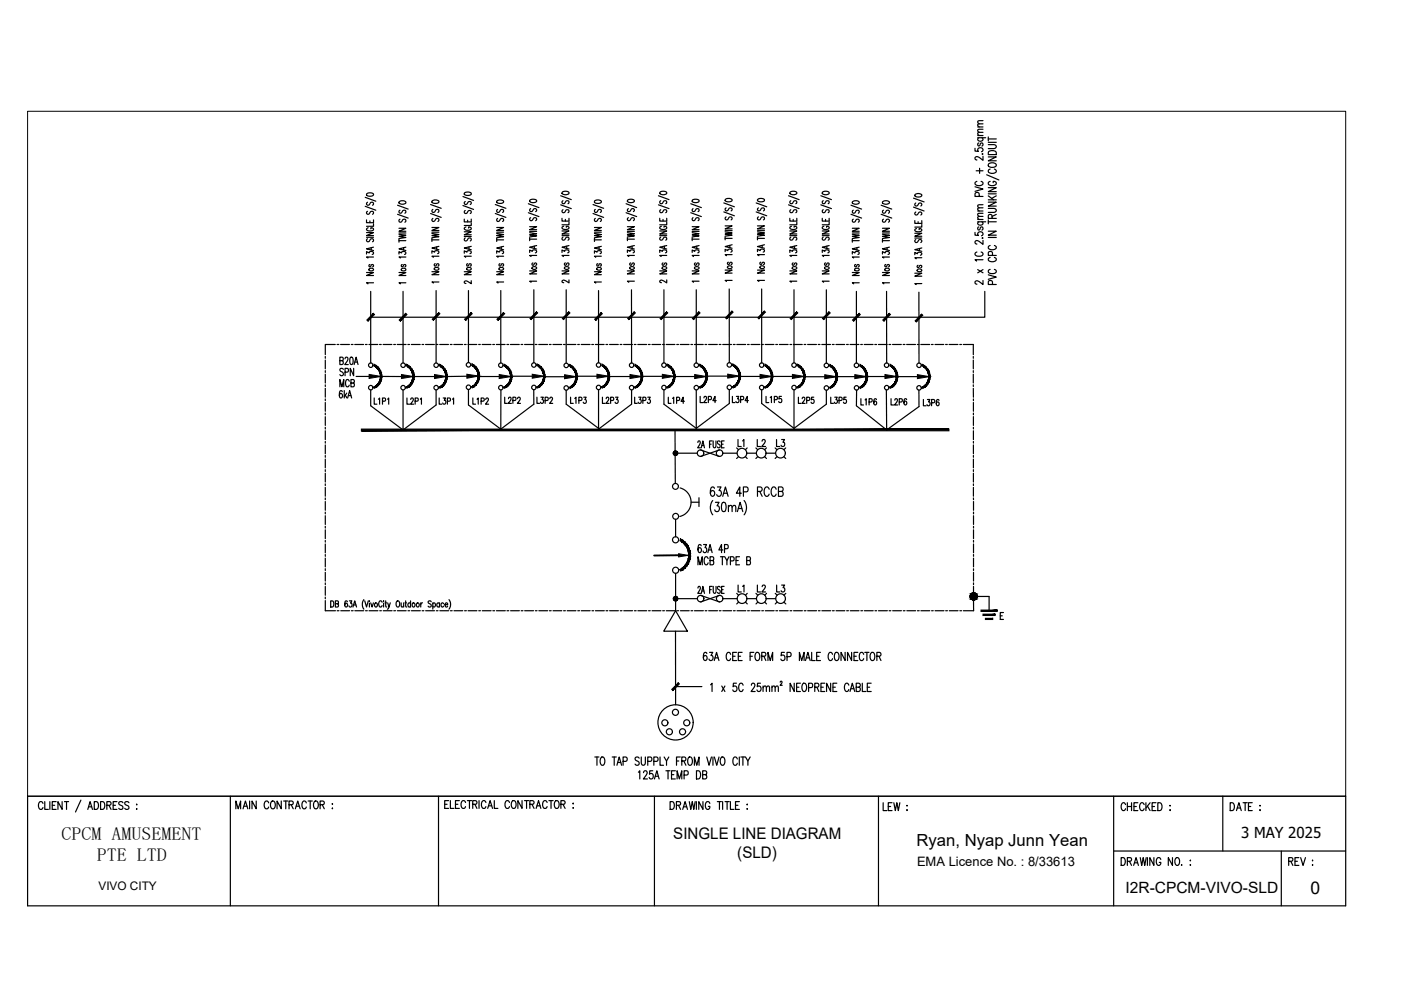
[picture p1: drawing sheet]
<svg xmlns="http://www.w3.org/2000/svg" width="297mm" height="210mm" viewBox="0 0 297 210" stroke-linecap="round" stroke-linejoin="round" font-family="sans-serif">
<defs><g id="words">
<g font-size="4.4">
<text x="70.9" y="80.8">SPN</text>
<text x="70.9" y="83.3">MCB</text>
<text x="158.7" y="96" transform="rotate(-90 158.7 96)">L1</text>
<text x="159.5" y="96">L2</text>
<text x="163.3" y="96">L3</text>
<text x="158.7" y="126.6" transform="rotate(-90 158.7 126.6)">L1</text>
<text x="159.5" y="126.6">L2</text>
<text x="163.3" y="126.6">L3</text>
</g>
<g font-size="3.9">
<text x="13.1" y="178">CPCM AMUSEMENT</text>
<text x="20.5" y="182.5">PTE LTD</text>
</g>
<text font-size="3.7" x="277.9" y="189.6">0</text>
<text font-size="3.5" x="194.3" y="179.3">Ryan, Nyap Junn Yean</text>
<g font-size="3.4">
<text x="142.8" y="177.9">SINGLE LINE DIAGRAM</text>
<text x="156.3" y="181.9">(SLD)</text>
</g>
<text font-size="3.3" x="238.6" y="189.3">I2R-CPCM-VIVO-SLD</text>
<text font-size="3.2" x="263.2" y="177.7">3 MAY 2025</text>
<text font-size="2.8" x="194.4" y="183.7">EMA Licence No. : 8/33613</text>
<text font-size="2.5" x="20.9" y="188.7">VIVO CITY</text>
</g></defs>
<!-- layer: E-SLD-FRAME -->
<g fill="none" stroke="#000" stroke-width=".25">
<path d="M69 75.6v.4M69 76.3v1.9M69 78.6v.4M69 79.3v1.9M71.1 73h-2.1v2.2M71.5 73h.3M72.2 73h1.9M74.5 73h.4M75.2 73h1.9M77.5 73h.3M78.2 73h1.9M80.5 73h.3"/>
<path d="M81.2 73h1.9M83.5 73h.3M84.2 73h1.9M86.5 73h.3M87.2 73h1.9M89.5 73h.3M90.2 73h1.9M92.5 73h.3M93.2 73h1.9M95.5 73h.3M96.2 73h1.9M98.5 73h.3"/>
<path d="M99.2 73h1.9M101.5 73h.3M102.2 73h1.9M104.5 73h.3M105.2 73h1.9M107.5 73h.4M108.2 73h1.9M110.5 73h.3M111.2 73h1.9M113.5 73h.3M114.2 73h1.9M116.5 73h.3"/>
<path d="M117.2 73h1.9M119.5 73h.4M120.2 73h1.9M122.5 73h.3M123.2 73h1.9M125.5 73h.3M126.2 73h1.9M128.5 73h.3M129.2 73h1.9M131.5 73h.4M132.2 73h1.9M134.5 73h.3"/>
<path d="M135.2 73h1.9M137.5 73h.3M138.2 73h1.9M140.5 73h.4M141.2 73h1.9M143.5 73h.4M144.2 73h1.9M146.5 73h.3M147.2 73h1.9M149.5 73h.3M150.2 73h1.9M152.5 73h.4"/>
<path d="M153.2 73h1.9M155.5 73h.4M156.2 73h1.9M158.5 73h.3M159.2 73h1.9M161.5 73h.3M162.2 73h1.9M164.5 73h.4M165.2 73h1.9M167.5 73h.4M168.2 73h1.9M170.5 73h.3"/>
<path d="M171.2 73h1.9M173.5 73h.3M174.2 73h1.9M176.5 73h.4M177.2 73h1.9M179.5 73h.4M180.2 73h1.9M182.5 73h.3M183.2 73h1.9M185.5 73h.4M186.2 73h1.9M188.5 73h.4"/>
<path d="M189.2 73h1.9M191.5 73h.4M192.2 73h1.9M194.5 73h.3M195.2 73h1.9M197.5 73h.4M198.2 73h1.9M200.5 73h.4M201.2 73h1.9M203.5 73h.4M204.2 73h2.2v2.2M206.4 75.6v.4"/>
<path d="M206.4 76.3v1.9M206.4 78.6v.4M206.4 79.3v1.9M69 81.6v.4M69 82.3v1.9M69 84.6v.4M69 85.3v1.9M69 87.6v.4M69 88.3v1.9M69 90.6v.4M69 91.3v1.9M69 93.6v.4"/>
<path d="M69 94.3v1.9M69 96.6v.4M69 97.3v1.9M69 99.6v.4M206.4 81.6v.4M206.4 82.3v1.9M206.4 84.6v.4M206.4 85.3v1.9M206.4 87.6v.4M206.4 88.3v1.9M206.4 90.6v.3M206.4 91.3v1.9"/>
<path d="M206.4 93.6v.4M206.4 94.3v1.9M206.4 96.6v.4M206.4 97.3v1.9M206.4 99.6v.4M69 100.3v1.9M69 102.6v.3M69 103.3v1.9M69 105.6v.4M69 106.3v1.9M69 108.6v.4M69 109.3v1.9"/>
<path d="M69 111.6v.4M69 112.3v1.9M69 114.6v.3M69 115.3v1.9M69 117.6v.4M69 118.3v1.9M206.4 100.3v1.9M206.4 102.6v.3M206.4 103.3v1.9M206.4 105.6v.4M206.4 106.3v1.9M206.4 108.6v.4"/>
<path d="M206.4 109.3v1.9M206.4 111.6v.4M206.4 112.3v1.9M206.4 114.6v.3M206.4 115.3v1.9M206.4 117.6v.4M206.4 118.3v1.9M69 127.3v2.2h2.1M69 120.6v.4M69 121.3v1.9M69 123.6v.4M69 124.3v1.9"/>
<path d="M69 126.6v.4M71.5 129.5h.4M72.2 129.5h1.9M74.5 129.5h.4M75.2 129.5h1.9M77.5 129.5h.4M78.2 129.5h1.9M80.5 129.5h.4M81.2 129.5h1.9M83.5 129.5h.4M84.3 129.5h1.8M86.5 129.5h.4"/>
<path d="M87.2 129.5h1.9M89.5 129.5h.4M90.2 129.5h1.9M92.5 129.5h.4M93.2 129.5h1.9M95.5 129.5h.4M96.3 129.5h1.8M98.5 129.5h.4M99.2 129.5h1.9M101.5 129.5h.4M102.2 129.5h1.9M104.5 129.5h.4"/>
<path d="M105.2 129.5h1.9M107.5 129.5h.4M108.3 129.5h1.8M110.5 129.5h.4M111.2 129.5h1.9M113.5 129.5h.4M114.2 129.5h1.9M116.5 129.5h.4M117.2 129.5h1.9M119.5 129.5h.4M120.3 129.5h1.8M122.5 129.5h.4"/>
<path d="M123.2 129.5h1.9M125.5 129.5h.4M126.2 129.5h1.9M128.5 129.5h.4M129.3 129.5h1.8M131.5 129.5h.4M132.3 129.5h1.8M134.5 129.5h.4M135.2 129.5h1.9M137.5 129.5h.4M138.2 129.5h1.9M140.5 129.5h.4"/>
<path d="M141.3 129.5h1.8M143.5 129.5h.4M144.3 129.5h1.8M146.5 129.5h.4M147.2 129.5h1.9M149.5 129.5h.4M150.2 129.5h1.9M152.5 129.5h.4M153.3 129.5h1.8M155.5 129.5h.4M156.3 129.5h1.8M158.5 129.5h.4"/>
<path d="M159.2 129.5h1.9M161.5 129.5h.4M162.2 129.5h1.9M164.5 129.5h.4M165.3 129.5h1.8M167.5 129.5h.4M168.3 129.5h1.8M170.5 129.5h.4M171.2 129.5h1.9M173.5 129.5h.4M174.3 129.5h1.8M176.5 129.5h.4"/>
<path d="M177.3 129.5h1.8M179.5 129.5h.4M180.3 129.5h1.8M182.5 129.5h.4M183.2 129.5h1.9M185.5 129.5h.4M186.3 129.5h1.8M188.5 129.5h.4M189.3 129.5h1.8M191.5 129.5h.4M192.3 129.5h1.8M194.5 129.5h.4"/>
<path d="M195.2 129.5h1.9M197.5 129.5h.4M198.3 129.5h1.8M200.5 129.5h.4M201.3 129.5h1.8M203.5 129.5h.4M206.4 127.3v2.2h-2.2M206.4 120.6v.4M206.4 121.3v1.9M206.4 123.6v.4M206.4 124.3v1.9M206.4 126.6v.4"/>
</g>
<!-- layer: E-SLD-LEGENDF -->
<g fill="none" stroke="#000" stroke-width=".25">
<path d="M206.4 126.5h3.3v3"/>
<circle cx="206.4" cy="126.5" r=".75"/>
</g>
<g fill="#000" stroke="#000" stroke-width=".21">
<path d="M206.3 127.2h.3zM206.3 125.7h.2z"/>
<path d="M79.3 82.1h.5l-.4 .2zM79.3 82.1h.5l-.2-.3zM79.6 81.8h.6l-.4 .3zM79.6 81.8h.6l-.2-.2zM80 81.6l.5-.2-.3 .4zM80.2 81.2l-.2 .4 .5-.2zM80.2 81.2l.5-.2-.2 .4zM80.4 80.8l-.2 .4 .5-.2zM80.4 80.8l.5-.3-.2 .5zM80.6 80.4l-.2 .4 .5-.3zM80.9 80v.5l-.3-.1zM80.7 80l-.1 .4 .3-.4zM80.9 79.6v.4h-.2zM80.7 79.6v.4l.2-.4zM80.9 79.1v.5h-.2zM80.6 79.2l.1 .4 .2-.5zM80.7 78.7l.2 .4-.3 .1zM80.4 78.8l.2 .4 .1-.5zM80.5 78.2l.2 .5-.3 .1zM80.2 78.4l.2 .4 .1-.6zM80.2 77.9l.3 .3-.3 .2zM80.2 77.9l-.2 .2 .2 .3zM79.8 77.5l.4 .4-.2 .2zM79.8 77.5l-.2 .3 .4 .3zM79.4 77.3l.4 .2-.2 .3zM79.4 77.3l-.1 .3 .3 .2z"/>
<path d="M86.1 82.1h.6l-.4 .2zM86.1 82.1h.6l-.2-.2zM86.5 81.9l.5-.1-.3 .3zM86.5 81.9l.5-.1-.2-.2zM86.8 81.6l.5-.2-.3 .4zM87.1 81.2l-.3 .4 .5-.2zM87.1 81.2l.5-.2-.3 .4zM87.3 80.9l-.2 .3 .5-.2zM87.3 80.9l.4-.4-.1 .5zM87.4 80.5l-.1 .4 .4-.4zM87.8 80.1l-.1 .4h-.3zM87.5 80l-.1 .5 .4-.4zM87.8 79.6v.5l-.3-.1zM87.5 79.6v.4l.3-.4zM87.7 79.1l.1 .5h-.3zM87.4 79.2l.1 .4 .2-.5zM87.6 78.7l.1 .4-.3 .1zM87.3 78.8l.1 .4 .2-.5zM87.3 78.2l.3 .5-.3 .1zM87.1 78.4l.2 .4v-.6zM87 77.9l.3 .3-.2 .2zM86.8 78.1l.3 .3-.1-.5zM86.7 77.6l.3 .3-.2 .2zM86.7 77.6l-.2 .2 .3 .3zM86.3 77.3l.4 .3-.2 .2zM86.3 77.3l-.2 .3 .4 .2z"/>
<path d="M93.1 82.1h.6l-.4 .2zM93.1 82.1h.6l-.2-.2zM93.5 81.9l.5-.1-.3 .3zM93.5 81.9l.5-.1-.2-.2zM93.8 81.6l.5-.2-.3 .4zM94.1 81.2l-.3 .4 .5-.2zM94.1 81.2l.5-.2-.3 .4zM94.3 80.9l-.2 .3 .5-.2zM94.3 80.9l.4-.4-.1 .5zM94.4 80.5l-.1 .4 .4-.4zM94.8 80.1l-.1 .4h-.3zM94.5 80l-.1 .5 .4-.4zM94.8 79.6v.5l-.3-.1zM94.5 79.6v.4l.3-.4zM94.7 79.1l.1 .5h-.3zM94.4 79.2l.1 .4 .2-.5zM94.6 78.7l.1 .4-.3 .1zM94.3 78.8l.1 .4 .2-.5zM94.3 78.2l.3 .5-.3 .1zM94.1 78.4l.2 .4v-.6zM94 77.9l.3 .3-.2 .2zM93.8 78.1l.3 .3-.1-.5zM93.7 77.6l.3 .3-.2 .2zM93.7 77.6l-.2 .2 .3 .3zM93.3 77.3l.4 .3-.2 .2zM93.3 77.3l-.2 .3 .4 .2z"/>
<path d="M100 82h.5l-.4 .2zM100 82h.5l-.1-.2zM100.4 81.8l.5-.1-.4 .3zM100.4 81.8l.5-.1-.2-.2zM100.7 81.5l.5-.2-.3 .4zM101 81.1l-.3 .4 .5-.2zM101 81.1l.4-.2-.2 .4zM101.2 80.8l-.2 .3 .4-.2zM101.2 80.8l.4-.4-.2 .5zM101.3 80.4l-.1 .4 .4-.4zM101.6 80v.4h-.3zM101.4 79.9l-.1 .5 .3-.4zM101.6 79.5v.5l-.2-.1zM101.4 79.5v.4l.2-.4zM101.6 79v.5h-.2zM101.3 79.1l.1 .4 .2-.5zM101.4 78.6l.2 .4-.3 .1zM101.2 78.7l.1 .4 .1-.5zM101.2 78.2l.2 .4-.2 .1zM101 78.3l.2 .4v-.5zM100.9 77.8l.3 .4-.2 .1zM100.7 78l.3 .3-.1-.5zM100.5 77.5l.4 .3-.2 .2zM100.5 77.5l-.1 .2 .3 .3zM100.1 77.2l.4 .3-.1 .2zM100.1 77.2l-.1 .3 .4 .2z"/>
<path d="M106.9 82.1h.5l-.4 .2zM106.9 82.1h.5l-.2-.2zM107.2 81.9l.5-.1-.3 .3zM107.2 81.9l.5-.1-.2-.2zM107.5 81.6l.5-.2-.3 .4zM107.8 81.2l-.3 .4 .5-.2zM107.8 81.2l.5-.2-.3 .4zM108 80.9l-.2 .3 .5-.2zM108 80.9l.4-.4-.1 .5zM108.1 80.5l-.1 .4 .4-.4zM108.5 80.1l-.1 .4h-.3zM108.2 80l-.1 .5 .4-.4zM108.5 79.6v.5l-.3-.1zM108.2 79.6v.4l.3-.4zM108.4 79.1l.1 .5h-.3zM108.1 79.2l.1 .4 .2-.5zM108.3 78.7l.1 .4-.3 .1zM108 78.8l.1 .4 .2-.5zM108 78.2l.3 .5-.3 .1zM107.8 78.4l.2 .4v-.6zM107.7 77.9l.3 .3-.2 .2zM107.5 78.1l.3 .3-.1-.5zM107.4 77.6l.3 .3-.2 .2zM107.4 77.6l-.2 .2 .3 .3zM107 77.3l.4 .3-.2 .2zM107 77.3l-.1 .3 .3 .2z"/>
<path d="M113.9 82h.5l-.4 .3zM113.9 82h.5l-.2-.2zM114.2 81.8l.6-.1-.4 .3zM114.2 81.8l.6-.1-.3-.2zM114.5 81.5l.5-.1-.2 .3zM114.8 81.2l-.3 .3 .5-.1zM114.8 81.2l.5-.3-.3 .5zM115 80.8l-.2 .4 .5-.3zM115 80.8l.4-.3-.1 .4zM115.2 80.4l-.2 .4 .4-.3zM115.5 80l-.1 .5-.2-.1zM115.2 80v.4l.3-.4zM115.5 79.5v.5h-.3zM115.2 79.6v.4l.3-.5zM115.4 79.1l.1 .4-.3 .1zM115.2 79.1v.5l.2-.5zM115.3 78.6l.1 .5h-.2zM115 78.7l.2 .4 .1-.5zM115 78.2l.3 .4-.3 .1zM114.8 78.4l.2 .3v-.5zM114.8 77.8l.2 .4-.2 .2zM114.5 78l.3 .4v-.6zM114.4 77.5l.4 .3-.3 .2zM114.4 77.5l-.2 .2 .3 .3zM114 77.3l.4 .2-.2 .2zM114 77.3l-.1 .2 .3 .2z"/>
<path d="M120.7 82.1h.5l-.4 .3zM120.7 82.1h.5l-.1-.2zM121.1 81.9l.5-.1-.4 .3zM121.1 81.9l.5-.1-.2-.2zM121.4 81.6l.5-.2-.3 .4zM121.7 81.3l-.3 .3 .5-.2zM121.7 81.3l.4-.3-.2 .4zM121.9 80.9l-.2 .4 .4-.3zM121.9 80.9l.4-.3-.2 .4zM122 80.5l-.1 .4 .4-.3zM122.4 80.1l-.1 .5-.3-.1zM122.1 80.1l-.1 .4 .4-.4zM122.4 79.6v.5h-.3zM122.1 79.7v.4l.3-.5zM122.3 79.2l.1 .4-.3 .1zM122 79.2l.1 .5 .2-.5zM122.1 78.7l.2 .5h-.3zM121.9 78.8l.1 .4 .1-.5zM121.9 78.3l.2 .4-.2 .1zM121.7 78.5l.2 .3v-.5zM121.6 77.9l.3 .4-.2 .2zM121.4 78.1l.3 .4-.1-.6zM121.2 77.6l.4 .3-.2 .2zM121.2 77.6l-.1 .2 .3 .3zM120.8 77.4l.4 .2-.1 .2zM120.8 77.4l-.1 .2 .4 .2z"/>
<path d="M127.6 82h.5l-.4 .3zM127.6 82h.5l-.2-.2zM127.9 81.8l.6-.1-.4 .3zM127.9 81.8l.6-.1-.2-.2zM128.3 81.5l.5-.1-.3 .3zM128.5 81.2l-.2 .3 .5-.1zM128.5 81.2l.5-.3-.2 .5zM128.7 80.8l-.2 .4 .5-.3zM128.7 80.8l.5-.3-.2 .4zM128.9 80.4l-.2 .4 .5-.3zM129.2 80v.5l-.3-.1zM129 80l-.1 .4 .3-.4zM129.2 79.5v.5h-.2zM129 79.6v.4l.2-.5zM129.2 79.1v.4l-.2 .1zM128.9 79.1l.1 .5 .2-.5zM129 78.6l.2 .5h-.3zM128.7 78.7l.2 .4 .1-.5zM128.8 78.2l.2 .4-.3 .1zM128.5 78.4l.2 .3 .1-.5zM128.5 77.8l.3 .4-.3 .2zM128.3 78l.2 .4v-.6zM128.1 77.5l.4 .3-.2 .2zM128.1 77.5l-.2 .2 .4 .3zM127.7 77.3l.4 .2-.2 .2zM127.7 77.3l-.1 .2 .3 .2z"/>
<path d="M134.6 82.1h.5l-.4 .2zM134.6 82.1h.5l-.2-.2zM134.9 81.9l.6-.1-.4 .3zM134.9 81.9l.6-.1-.2-.2zM135.3 81.6l.5-.2-.3 .4zM135.5 81.2l-.2 .4 .5-.2zM135.5 81.2l.5-.2-.2 .4zM135.7 80.9l-.2 .3 .5-.2zM135.7 80.9l.5-.4-.2 .5zM135.9 80.5l-.2 .4 .5-.4zM136.2 80.1v.4h-.3zM136 80l-.1 .5 .3-.4zM136.2 79.6v.5l-.2-.1zM136 79.6v.4l.2-.4zM136.2 79.1v.5h-.2zM135.9 79.2l.1 .4 .2-.5zM136 78.7l.2 .4-.3 .1zM135.7 78.8l.2 .4 .1-.5zM135.8 78.2l.2 .5-.3 .1zM135.5 78.4l.2 .4 .1-.6zM135.5 77.9l.3 .3-.3 .2zM135.3 78.1l.2 .3v-.5zM135.1 77.6l.4 .3-.2 .2zM135.1 77.6l-.2 .2 .4 .3zM134.7 77.3l.4 .3-.2 .2zM134.7 77.3l-.1 .3 .3 .2z"/>
<path d="M141.4 82.1h.6l-.4 .2zM141.4 82.1h.6l-.2-.3zM141.8 81.8l.5-.1-.3 .4zM141.8 81.8l.5-.1-.2-.2zM142.1 81.5l.5-.1-.3 .3zM142.4 81.2l-.3 .3 .5-.1zM142.4 81.2l.5-.2-.3 .4zM142.6 80.8l-.2 .4 .5-.2zM142.6 80.8l.4-.3-.1 .5zM142.7 80.4l-.1 .4 .4-.3zM143.1 80l-.1 .5-.3-.1zM142.8 80l-.1 .4 .4-.4zM143.1 79.6v.4h-.3zM142.8 79.6v.4l.3-.4zM143 79.1l.1 .5h-.3zM142.7 79.2l.1 .4 .2-.5zM142.9 78.6l.1 .5-.3 .1zM142.6 78.8l.1 .4 .2-.6zM142.6 78.2l.3 .4-.3 .2zM142.4 78.4l.2 .4v-.6zM142.3 77.9l.3 .3-.2 .2zM142.1 78.1l.3 .3-.1-.5zM142 77.5l.3 .4-.2 .2zM142 77.5l-.2 .3 .3 .3zM141.6 77.3l.4 .2-.2 .3zM141.6 77.3l-.2 .2 .4 .3z"/>
<path d="M148.3 82.1h.5l-.4 .2zM148.3 82.1h.5l-.1-.2zM148.7 81.9l.5-.1-.4 .3zM148.7 81.9l.5-.1-.2-.2zM149 81.6l.5-.2-.3 .4zM149.3 81.3l-.3 .3 .5-.2zM149.3 81.3l.4-.3-.2 .4zM149.5 80.9l-.2 .4 .4-.3zM149.5 80.9l.4-.4-.2 .5zM149.6 80.5l-.1 .4 .4-.4zM150 80.1l-.1 .4h-.3zM149.7 80l-.1 .5 .4-.4zM150 79.6v.5l-.3-.1zM149.7 79.6v.4l.3-.4zM149.9 79.1l.1 .5h-.3zM149.6 79.2l.1 .4 .2-.5zM149.7 78.7l.2 .4-.3 .1zM149.5 78.8l.1 .4 .1-.5zM149.5 78.3l.2 .4-.2 .1zM149.3 78.4l.2 .4v-.5zM149.2 77.9l.3 .4-.2 .1zM149 78.1l.3 .3-.1-.5zM148.8 77.6l.4 .3-.2 .2zM148.8 77.6l-.1 .2 .3 .3zM148.4 77.3l.4 .3-.1 .2zM148.4 77.3l-.1 .3 .4 .2z"/>
<path d="M155.3 82h.5l-.4 .3zM155.3 82h.5l-.1-.2zM155.7 81.8l.5-.1-.4 .3zM155.7 81.8l.5-.1-.2-.2zM156 81.5l.5-.2-.3 .4zM156.3 81.2l-.3 .3 .5-.2zM156.3 81.2l.4-.3-.2 .4zM156.4 80.8l-.1 .4 .4-.3zM156.4 80.8l.5-.3-.2 .4zM156.6 80.4l-.2 .4 .5-.3zM157 80l-.1 .5-.3-.1zM156.7 80l-.1 .4 .4-.4zM157 79.5v.5h-.3zM156.7 79.5v.5l.3-.5zM156.9 79.1l.1 .4h-.3zM156.6 79.1l.1 .4 .2-.4zM156.7 78.6l.2 .5h-.3zM156.4 78.7l.2 .4 .1-.5zM156.5 78.2l.2 .4-.3 .1zM156.3 78.4l.1 .3 .1-.5zM156.2 77.8l.3 .4-.2 .2zM156 78l.3 .4-.1-.6zM155.8 77.5l.4 .3-.2 .2zM155.8 77.5l-.1 .2 .3 .3zM155.4 77.3l.4 .2-.1 .2zM155.4 77.3l-.1 .2 .4 .2z"/>
<path d="M162.2 82.1h.5l-.4 .2zM162.2 82.1h.5l-.2-.3zM162.5 81.8l.6-.1-.4 .4zM162.5 81.8l.6-.1-.3-.2zM162.8 81.5l.6-.1-.3 .3zM163.1 81.2l-.3 .3 .6-.1zM163.1 81.2l.5-.2-.2 .4zM163.3 80.8l-.2 .4 .5-.2zM163.3 80.8l.4-.3-.1 .5zM163.5 80.4l-.2 .4 .4-.3zM163.8 80l-.1 .5-.2-.1zM163.5 80v.4l.3-.4zM163.8 79.6v.4h-.3zM163.5 79.6v.4l.3-.4zM163.7 79.1l.1 .5h-.3zM163.5 79.2v.4l.2-.5zM163.6 78.6l.1 .5-.2 .1zM163.3 78.8l.2 .4 .1-.6zM163.4 78.2l.2 .4-.3 .2zM163.1 78.4l.2 .4 .1-.6zM163.1 77.9l.3 .3-.3 .2zM162.8 78.1l.3 .3v-.5zM162.7 77.5l.4 .4-.3 .2zM162.7 77.5l-.2 .3 .3 .3zM162.3 77.3l.4 .2-.2 .3zM162.3 77.3l-.1 .2 .3 .3z"/>
<path d="M169 82.1h.6l-.5 .2zM169 82.1h.6l-.2-.3zM169.4 81.8l.5-.1-.3 .4zM169.4 81.8l.5-.1-.2-.2zM169.7 81.5l.5-.1-.3 .3zM170 81.2l-.3 .3 .5-.1zM170 81.2l.4-.2-.2 .4zM170.2 80.8l-.2 .4 .4-.2zM170.2 80.8l.4-.3-.2 .5zM170.3 80.4l-.1 .4 .4-.3zM170.7 80l-.1 .5-.3-.1zM170.4 80l-.1 .4 .4-.4zM170.7 79.6v.4h-.3zM170.4 79.6v.4l.3-.4zM170.6 79.1l.1 .5h-.3zM170.3 79.2l.1 .4 .2-.5zM170.4 78.6l.2 .5-.3 .1zM170.2 78.8l.1 .4 .1-.6zM170.2 78.2l.2 .4-.2 .2zM170 78.4l.2 .4v-.6zM169.9 77.9l.3 .3-.2 .2zM169.7 78.1l.3 .3-.1-.5zM169.6 77.5l.3 .4-.2 .2zM169.6 77.5l-.2 .3 .3 .3zM169.1 77.3l.5 .2-.2 .3zM169.1 77.3l-.1 .2 .4 .3z"/>
<path d="M175.9 82.1h.5l-.4 .3zM175.9 82.1h.5l-.2-.2zM176.2 81.9l.6-.1-.4 .3zM176.2 81.9l.6-.1-.2-.2zM176.6 81.6l.5-.2-.3 .4zM176.8 81.3l-.2 .3 .5-.2zM176.8 81.3l.5-.3-.2 .4zM177 80.9l-.2 .4 .5-.3zM177 80.9l.5-.3-.2 .4zM177.2 80.5l-.2 .4 .5-.3zM177.5 80.1v.5l-.3-.1zM177.3 80.1l-.1 .4 .3-.4zM177.5 79.6v.5h-.2zM177.3 79.7v.4l.2-.5zM177.5 79.2v.4l-.2 .1zM177.2 79.2l.1 .5 .2-.5zM177.3 78.7l.2 .5h-.3zM177 78.8l.2 .4 .1-.5zM177.1 78.3l.2 .4-.3 .1zM176.8 78.5l.2 .3 .1-.5zM176.8 77.9l.3 .4-.3 .2zM176.6 78.1l.2 .4v-.6zM176.4 77.6l.4 .3-.2 .2zM176.4 77.6l-.2 .2 .4 .3zM176 77.4l.4 .2-.2 .2zM176 77.4l-.1 .2 .3 .2z"/>
<path d="M182.3 82.1h.5l-.4 .3zM182.3 82.1h.5l-.2-.2zM182.6 81.9l.6-.1-.4 .3zM182.6 81.9l.6-.1-.2-.2zM183 81.6l.5-.2-.3 .4zM183.2 81.3l-.2 .3 .5-.2zM183.2 81.3l.5-.3-.2 .4zM183.4 80.9l-.2 .4 .5-.3zM183.4 80.9l.4-.3-.1 .4zM183.6 80.5l-.2 .4 .4-.3zM183.9 80.1l-.1 .5-.2-.1zM183.6 80.1v.4l.3-.4zM183.9 79.6v.5h-.3zM183.6 79.6v.5l.3-.5zM183.8 79.2l.1 .4h-.3zM183.6 79.2v.4l.2-.4zM183.7 78.7l.1 .5h-.2zM183.4 78.8l.2 .4 .1-.5zM183.5 78.3l.2 .4-.3 .1zM183.2 78.4l.2 .4 .1-.5zM183.2 77.9l.3 .4-.3 .1zM183 78.1l.2 .3v-.5zM182.8 77.6l.4 .3-.2 .2zM182.8 77.6l-.2 .2 .4 .3zM182.4 77.3l.4 .3-.2 .2zM182.4 77.3l-.1 .3 .3 .2z"/>
<path d="M188.7 82.1h.5l-.4 .2zM188.7 82.1h.5l-.2-.2zM189 81.9l.6-.1-.4 .3zM189 81.9l.6-.1-.3-.2zM189.3 81.6l.6-.2-.3 .4zM189.6 81.3l-.3 .3 .6-.2zM189.6 81.3l.5-.3-.2 .4zM189.8 80.9l-.2 .4 .5-.3zM189.8 80.9l.4-.4-.1 .5zM190 80.5l-.2 .4 .4-.4zM190.3 80.1l-.1 .4h-.2zM190 80v.5l.3-.4zM190.3 79.6v.5l-.3-.1zM190 79.6v.4l.3-.4zM190.2 79.1l.1 .5h-.3zM190 79.2v.4l.2-.5zM190.1 78.7l.1 .4-.2 .1zM189.8 78.8l.2 .4 .1-.5zM189.9 78.3l.2 .4-.3 .1zM189.6 78.4l.2 .4 .1-.5zM189.6 77.9l.3 .4-.3 .1zM189.3 78.1l.3 .3v-.5zM189.2 77.6l.4 .3-.3 .2zM189.2 77.6l-.2 .2 .3 .3zM188.8 77.3l.4 .3-.2 .2zM188.8 77.3l-.1 .3 .3 .2z"/>
<path d="M195.5 82.1h.6l-.4 .3zM195.5 82.1h.6l-.2-.2zM195.9 81.9l.5-.1-.3 .3zM195.9 81.9l.5-.1-.2-.2zM196.2 81.6l.5-.2-.3 .4zM196.5 81.3l-.3 .3 .5-.2zM196.5 81.3l.4-.3-.2 .4zM196.7 80.9l-.2 .4 .4-.3zM196.7 80.9l.4-.3-.2 .4zM196.8 80.5l-.1 .4 .4-.3zM197.2 80.1l-.1 .5-.3-.1zM196.9 80.1l-.1 .4 .4-.4zM197.2 79.6v.5h-.3zM196.9 79.6v.5l.3-.5zM197.1 79.2l.1 .4h-.3zM196.8 79.2l.1 .4 .2-.4zM196.9 78.7l.2 .5h-.3zM196.7 78.8l.1 .4 .1-.5zM196.7 78.3l.2 .4-.2 .1zM196.5 78.4l.2 .4v-.5zM196.4 77.9l.3 .4-.2 .1zM196.2 78.1l.3 .3-.1-.5zM196.1 77.6l.3 .3-.2 .2zM196.1 77.6l-.2 .2 .3 .3zM195.7 77.3l.4 .3-.2 .2zM195.7 77.3l-.2 .3 .4 .2z"/>
<path d="M144.2 120.7l.6 .1-.5 .3zM144.2 120.7l.6 .1-.2-.3zM144.6 120.5h.6l-.4 .3zM144.6 120.5h.6l-.2-.3zM145 120.2l.6-.2-.4 .5zM145.3 119.8l-.3 .4 .6-.2zM145.3 119.8l.6-.2-.3 .4zM145.6 119.4l-.3 .4 .6-.2zM145.6 119.4l.5-.3-.2 .5zM145.8 118.9l-.2 .5 .5-.3zM145.8 118.9l.5-.4-.2 .6zM145.9 118.4l-.1 .5 .5-.4zM145.9 118.4l.5-.4-.1 .5zM146 118l-.1 .4 .5-.4zM146.4 117.4v.6h-.4zM146 117.4v.6l.4-.6zM146.3 116.9l.1 .5h-.4zM145.9 117l.1 .4 .3-.5zM146.1 116.3l.2 .6-.4 .1zM145.8 116.5l.1 .5 .2-.7zM145.9 115.8l.2 .5-.3 .2zM145.6 116l.2 .5 .1-.7zM145.6 115.4l.3 .4-.3 .2zM145.3 115.6l.3 .4v-.6zM145.2 114.9l.4 .5-.3 .2zM145 115.2l.3 .4-.1-.7zM144.8 114.6l.4 .3-.2 .3zM144.8 114.6l-.2 .3 .4 .3zM144.3 114.3l.5 .3-.2 .3zM144.3 114.3l-.1 .4 .4 .2z"/>
<path d="M206.3 127.2h.2zM206.3 127.2h.2z"/>
<path d="M206.3 125.7h.3zM206.3 125.7h.3z"/>
<path d="M206.3 125.7h.4zM206.2 125.7h.5z"/>
<path d="M206.2 125.7l.5 .1zM206.1 125.8h.6z"/>
<path d="M206.2 127.2h.5zM206.2 127.2h.4z"/>
<path d="M206.1 125.8h.7zM206.1 125.8h.7z"/>
<path d="M206.1 127.1h.6zM206.1 127.1l.6 .1z"/>
<path d="M206.1 125.8h.8zM206 125.8h.9z"/>
<path d="M206.1 127.1h.7zM206.1 127.1h.6z"/>
<path d="M206 125.8l.9 .1zM205.9 125.9h1z"/>
<path d="M206 127.1h.9zM206 127.1h.8z"/>
<path d="M205.9 125.9h1.1zM205.9 125.9h1.1z"/>
<path d="M205.9 127h1zM205.9 127l1 .1z"/>
<path d="M205.9 125.9l1.1 .1zM205.9 125.9l1.1 .1z"/>
<path d="M205.9 127h1.1zM205.9 127h1z"/>
<path d="M205.9 126l1.2 .1zM205.9 126l1.2 .1z"/>
<path d="M205.9 126.9h1.1zM205.9 126.9l1.1 .1z"/>
<path d="M205.8 126.1h1.3zM205.8 126.1h1.3z"/>
<path d="M205.8 126.9h1.3zM205.8 126.9h1.2z"/>
<path d="M205.8 126.1l1.3 .1zM205.8 126.1l1.3 .1z"/>
<path d="M205.8 126.8h1.3zM205.8 126.8l1.3 .1z"/>
<path d="M205.7 126.2l1.4 .1zM205.7 126.2l1.4 .1z"/>
<path d="M205.7 126.7h1.4zM205.7 126.7l1.4 .1z"/>
<path d="M205.7 126.3h1.5zM205.7 126.3h1.5z"/>
<path d="M205.7 126.7h1.4zM205.7 126.7h1.4z"/>
<path d="M205.7 126.3l1.5 .1zM205.7 126.3l1.5 .1z"/>
<path d="M205.7 126.6h1.5zM205.7 126.6l1.4 .1z"/>
<path d="M205.7 126.4l1.5 .1zM205.7 126.4l1.5 .1z"/>
<path d="M205.7 126.5h1.5zM205.7 126.5h1.5z"/>
<path d="M205.7 126.5h1.5zM205.7 126.5l1.5 .1z"/>
<path d="M208 129.3v.3l3.4-.3zM208 129.6l3.4-.3v.3z"/>
<path d="M208.4 130.2v.3l2.6-.3zM208.4 130.5l2.6-.3v.3z"/>
<path d="M208.9 131.1v.3l1.6-.3zM208.9 131.4l1.6-.3v.3z"/>
</g>
<!-- layer: SLD-TXT -->
<g fill="none" stroke="#000" stroke-width=".25">
<path d="M206.7 39.6l1.7 .5-1.7 .5M206.7 31.4v.6l.7 .1a.5 .5 0 0 1 .4-.8 .5 .5 0 0 1 .4 .8l-.1 .1M207 36.2h1.4M207.1 38.5a.48 .48 0 0 0-.4 .6 .48 .48 0 0 0 .7 .3h.4a.47 .47 0 0 0 .6-.4 .47 .47 0 0 0-.4-.5M207.3 29.2h1.7M207.3 28.7h1.1M207.3 26.9h1.1M207.5 30.3a.34 .34 0 0 0-.2 .3 .34 .34 0 0 0 .2 .4l.3-.2 .1-.4 .3-.1a.34 .34 0 0 1 .2 .3 .34 .34 0 0 1-.2 .4M207.5 29.2l-.1 .1a.49 .49 0 0 0 .5 .6 .49 .49 0 0 0 .4-.6l-.1-.1M207.7 35.7v1.1M208.2 32.7h.2zM208.4 33.1v.9l-.8-.6a.45 .45 0 0 0-.6-.2 .45 .45 0 0 0-.2 .6l.3 .1"/>
<path d="M208.4 28.1h-1l-.1 .3 .3 .3M208.4 27.4l-1 .1-.1 .3 .3 .3M208.4 26.3h-1l-.1 .3 .3 .3M208.4 25.6h-1l-.1 .3 .3 .4M209.2 37.1l2.6 1.1M209.5 30.7h1.2a.44 .44 0 0 1 .5 .5l-.5 .3h-1.2M209.5 29v.9M209.5 30.2h1.7M209.5 29.5h1.7M209.5 39.8h1.7l-1.7 .8h1.7M209.5 33.3h1.7l-1.7 .8h1.7M209.6 34.8a.99 .99 0 0 1 1.6 .3 1.14 1.14 0 0 1-1.7 0z"/>
<path d="M209.6 32.2a1.14 1.14 0 0 1 1.6 .2v.4h-1.7zM209.9 38.5a.47 .47 0 0 0-.4 .5 .47 .47 0 0 0 .7 .4h.4a.49 .49 0 0 0 .6-.5 .49 .49 0 0 0-.6-.4v.2M209.9 35.8a.47 .47 0 0 0-.4 .6 .47 .47 0 0 0 .7 .4h.4a.48 .48 0 0 0 .6-.4 .48 .48 0 0 0-.4-.6M77.4 43.7l2.3 .9M77.4 41.8l2.3 .9M77.7 57.8h1.5l-1.5 .6h1.5M77.7 49.3h1.5l-1.5 .6h1.5M77.7 46.6v.6h1.5v-.6M77.7 53.9v-.5l.6 .2a.44 .44 0 0 1 .5-.3 .44 .44 0 0 1 .3 .6h-.2M77.7 50.3h1.5M77.8 41.1a1.16 1.16 0 0 1 1.4 .1 .82 .82 0 0 1-.7 .4 .82 .82 0 0 1-.8-.4zM77.9 50.6a.34 .34 0 0 0-.1 .6 .34 .34 0 0 0 .5-.1l.2-.3a.37 .37 0 0 1 .5-.2 .37 .37 0 0 1 .1 .6l-.1 .1"/>
<path d="M77.9 44.8a.33 .33 0 0 0-.1 .5 .33 .33 0 0 0 .5-.1l.3-.3 .4-.1 .2 .2-.2 .4M77.9 42.9a.34 .34 0 0 0-.1 .5 .34 .34 0 0 0 .5-.1l.3-.4h.4l.2 .2-.2 .4M78.1 48.3l-.4 .2a.88 .88 0 0 0 1.4 .3l.1-.3-.2-.2h-.4v.2M78.3 57a.46 .46 0 0 1 .5-.2 .46 .46 0 0 1 .3 .5 .46 .46 0 0 1-.5 .2 .46 .46 0 0 1-.3-.5zM78.4 56.1l-.2 .2 .2 .3 .4-.5h.3l.1 .3-.2 .2M78.4 46.8v.4M78.7 52.5v.5M79.2 60h-1.5l.3 .2M79.2 54.5h-1.5l.3 .2M79.2 52.4l-1.5 .4 1.5 .3M79.2 47.4v.6h-1.5M84.3 45.4l2.2 .8"/>
<path d="M84.3 43.5l2.2 .8M84.6 57.8h1.4l-1.4 .6h1.4M84.6 48.4h1.4l-1.4 .6h1.4M84.6 53.9v-.5l.5 .2a.44 .44 0 0 1 .6-.3 .44 .44 0 0 1 .3 .6h-.2M84.6 49.7l1.4 .2-1.4 .2 1.4 .2-1.4 .3M84.6 51h1.4M84.6 50.7v.6M84.6 49.4h1.4M84.7 42.7a.89 .89 0 0 1 1.3 .3 .88 .88 0 0 1-1.4-.2zM84.8 46.5l-.1 .1a.34 .34 0 0 0 0 .5 .34 .34 0 0 0 .5-.2l.2-.3 .4-.1 .2 .2-.2 .4M84.8 44.6a.33 .33 0 0 0-.2 .5 .33 .33 0 0 0 .6-.1l.2-.3a.37 .37 0 0 1 .5-.1 .37 .37 0 0 1 .1 .5l-.2 .1M85.1 57a.46 .46 0 0 1 .6-.2 .46 .46 0 0 1 .3 .5 .46 .46 0 0 1-.6 .2 .46 .46 0 0 1-.3-.5z"/>
<path d="M85.3 56.1l-.2 .2 .2 .3 .3-.5h.4v.3l-.2 .2M85.6 52.5v.5M86 60h-1.4l.3 .2M86 54.5h-1.4l.3 .2M86 52.4l-1.4 .4 1.4 .3M91.3 45.3l2.2 .8M91.3 43.4l2.2 .8M91.6 57.6h1.5l-1.5 .6h1.5M91.6 48.2h1.5l-1.5 .7h1.5M91.6 53.7v-.5l.5 .3a.44 .44 0 0 1 .6-.3 .44 .44 0 0 1 .3 .5l-.2 .1M91.6 49.5l1.5 .2-1.5 .2 1.5 .3-1.5 .2M91.6 42.7a.9 .9 0 0 1 1.5 .2 .9 .9 0 0 1-1.5-.2z"/>
<path d="M91.6 50.9h1.5M91.6 50.5v.7M91.6 49.2h1.5M91.8 46.3a.34 .34 0 0 0-.1 .6 .34 .34 0 0 0 .5-.1l.2-.4 .4-.1 .3 .2-.3 .5M91.8 44.4a.34 .34 0 0 0-.1 .5 .34 .34 0 0 0 .5 0l.2-.4 .4-.1 .3 .2-.3 .4M92.1 56.9a.58 .58 0 0 1 1 .2 .56 .56 0 0 1-.6 .2 .56 .56 0 0 1-.4-.4zM92.3 55.9l-.2 .2 .2 .3 .3-.4h.4l.1 .2-.3 .2M92.6 52.4v.4M93.1 59.8h-1.5l.3 .2M93.1 54.3h-1.5l.3 .3M93.1 52.2l-1.5 .4 1.5 .4M98.2 43.6l2.2 .8"/>
<path d="M98.2 41.7l2.2 .8M98.4 53.7v-.5l.6 .3a.44 .44 0 0 1 .5-.3 .44 .44 0 0 1 .4 .5l-.3 .1M98.4 50.1h1.5M98.4 57.6h1.5l-1.5 .6h1.5M98.4 49.1h1.5l-1.5 .7h1.5M98.4 46.5v.5h1.5v-.5M98.5 40.9a1.16 1.16 0 0 1 1.4 .1 .87 .87 0 0 1-1.4 .3zM98.6 50.5a.34 .34 0 0 0-.1 .5 .34 .34 0 0 0 .6-.1l.2-.4h.4l.2 .2-.2 .4M98.6 44.6a.34 .34 0 0 0-.1 .6 .34 .34 0 0 0 .6-.1l.1-.3a.37 .37 0 0 1 .5-.1 .37 .37 0 0 1 .2 .5l-.2 .1M98.6 42.7a.33 .33 0 0 0-.1 .6 .33 .33 0 0 0 .6-.1l.2-.4 .4-.1 .2 .2-.2 .5M98.8 48.1l-.4 .3a.81 .81 0 0 0 .8 .4 .81 .81 0 0 0 .7-.4l-.3-.3h-.3v.3M99 56.8a.46 .46 0 0 1 .6-.2 .46 .46 0 0 1 .3 .5 .46 .46 0 0 1-.6 .2 .46 .46 0 0 1-.3-.5z"/>
<path d="M99.2 55.9l-.3 .2 .1 .3h.3l.2-.4 .2-.1 .2 .2-.2 .3M99.2 46.7v.3M99.4 52.4v.4M99.9 54.3h-1.5l.3 .3M99.9 47.3v.5h-1.5M99.9 52.2l-1.5 .4 1.5 .4M99.9 59.5v.6l-.9-.5a.3 .3 0 0 0-.5 .1 .3 .3 0 0 0 .2 .4h.1M105 45.3l2.3 .8M105 43.4l2.3 .8M105.3 53.7v-.5l.6 .3a.44 .44 0 0 1 .5-.3 .44 .44 0 0 1 .3 .5l-.2 .1M105.3 49.5l1.5 .2-1.5 .2 1.5 .3-1.5 .2M105.3 50.9h1.5"/>
<path d="M105.3 49.2h1.5M105.3 50.5v.7M105.3 57.6h1.5l-1.5 .6h1.5M105.3 48.2h1.5l-1.5 .7h1.5M105.4 42.6a.89 .89 0 0 1 1.4 .3 .88 .88 0 0 1-1.5-.2zM105.5 46.3l-.2 .2 .1 .4h.4a.63 .63 0 0 1 .9-.5l.1 .3-.2 .3M105.5 44.4a.34 .34 0 0 0-.1 .5 .34 .34 0 0 0 .5 0l.2-.4 .5-.1 .2 .2-.2 .4M105.9 56.8a.46 .46 0 0 1 .5-.2 .46 .46 0 0 1 .3 .5 .46 .46 0 0 1-.5 .2 .46 .46 0 0 1-.3-.5zM106 55.9l-.2 .2 .1 .3h.2l.2-.4 .3-.1 .2 .2-.2 .3M106.3 52.4v.4M106.8 59.8h-1.5l.3 .2M106.8 54.3h-1.5l.3 .3"/>
<path d="M106.8 52.2l-1.5 .4 1.5 .4M112 45.1l2.3 .8M112 43.2l2.3 .8M112.3 57.4h1.5l-1.5 .7h1.5M112.3 48.1h1.5l-1.5 .6h1.5M112.3 53.5v-.5l.6 .3a.43 .43 0 0 1 .5-.3 .43 .43 0 0 1 .3 .5l-.2 .1M112.3 49.3l1.5 .3-1.5 .2 1.5 .2-1.5 .2M112.3 50.7h1.5M112.3 50.4v.6M112.3 49.1h1.5M112.4 42.4a.94 .94 0 0 1 1.4 .3 .91 .91 0 0 1-1.5-.2zM112.5 46.2a.33 .33 0 0 0-.1 .5 .33 .33 0 0 0 .5-.1l.2-.4h.5l.2 .2-.2 .4"/>
<path d="M112.5 44.2a.34 .34 0 0 0-.1 .6 .34 .34 0 0 0 .5-.1l.5-.5a.35 .35 0 0 1 .4 .5l-.2 .2M112.9 56.7a.45 .45 0 0 1 .5-.2 .45 .45 0 0 1 .3 .5 .45 .45 0 0 1-.6 .2 .45 .45 0 0 1-.2-.5zM113 55.7l-.2 .2 .1 .3h.2l.3-.4 .2-.1 .2 .2-.2 .4M113.3 52.2v.5M113.8 52.1l-1.5 .3 1.5 .4M113.8 59.6h-1.5l.3 .3M113.8 54.2h-1.5l.3 .2M118.9 43.4l2.2 .8M118.9 41.5l2.2 .8M119.2 53.5v-.5l.5 .3a.44 .44 0 0 1 .6-.3 .44 .44 0 0 1 .3 .5l-.2 .1M119.2 40.8a.9 .9 0 0 1 1.4 .2 .9 .9 0 0 1-1.4-.2zM119.2 50h1.4"/>
<path d="M119.2 57.4h1.4l-1.4 .7h1.4M119.2 49h1.4l-1.4 .6h1.4M119.2 46.3v.6h1.4v-.6M119.4 50.3a.34 .34 0 0 0-.2 .5 .34 .34 0 0 0 .6 0l.3-.5h.3l.2 .2-.2 .4M119.4 44.5a.34 .34 0 0 0-.2 .5 .34 .34 0 0 0 .6-.1l.2-.4h.4l.2 .2-.2 .4M119.4 42.6a.34 .34 0 0 0-.2 .5 .34 .34 0 0 0 .6-.1l.1-.3a.37 .37 0 0 1 .6-.1 .37 .37 0 0 1 .1 .5l-.2 .1M119.5 48l-.3 .2a.81 .81 0 0 0 .7 .5 .81 .81 0 0 0 .7-.5l-.3-.2h-.2v.2M119.7 56.7a.46 .46 0 0 1 .6-.2 .46 .46 0 0 1 .3 .5 .46 .46 0 0 1-.6 .2 .46 .46 0 0 1-.3-.5zM119.9 55.7l-.2 .2v.3h.3l.2-.4 .2-.1 .2 .2-.2 .4M119.9 46.5v.4M120.1 52.2v.5M120.6 47.1v.6h-1.4"/>
<path d="M120.6 52.1l-1.4 .3 1.4 .4M120.6 59.3v.7l-.9-.5a.31 .31 0 0 0-.4-.1 .31 .31 0 0 0 0 .5h.2M120.6 54.2h-1.4l.3 .2M125.7 45.3l2.3 .8M125.7 43.4l2.3 .8M126 53.7v-.5l.6 .3a.44 .44 0 0 1 .5-.3 .44 .44 0 0 1 .3 .5l-.2 .1M126 49.5l1.5 .2-1.5 .2 1.5 .3-1.5 .2M126 50.9h1.5M126 49.2h1.5M126 50.5v.7M126 57.6h1.5l-1.5 .6h1.5M126 48.2h1.5l-1.5 .7h1.5"/>
<path d="M126.1 42.6a.89 .89 0 0 1 1.4 .3 .88 .88 0 0 1-1.5-.2zM126.2 46.3l-.2 .2 .1 .4h.4a.63 .63 0 0 1 .9-.5l.1 .3-.2 .3M126.2 44.4a.34 .34 0 0 0-.1 .5 .34 .34 0 0 0 .5 0l.3-.4 .4-.1 .2 .2-.2 .4M126.6 56.8a.46 .46 0 0 1 .5-.2 .46 .46 0 0 1 .3 .5 .46 .46 0 0 1-.5 .2 .46 .46 0 0 1-.3-.5zM126.7 55.9l-.2 .2 .1 .3h.3l.2-.4 .2-.1 .2 .2-.2 .3M127 52.4v.4M127.5 59.8h-1.5l.3 .2M127.5 54.3h-1.5l.3 .3M127.5 52.2l-1.5 .4 1.5 .4M132.7 45.1l2.3 .8M132.7 43.2l2.3 .8M133 57.4h1.5l-1.5 .7h1.5"/>
<path d="M133 48.1h1.5l-1.5 .6h1.5M133 53.5v-.5l.6 .3a.43 .43 0 0 1 .5-.3 .43 .43 0 0 1 .3 .5l-.2 .1M133 49.3l1.5 .3-1.5 .2 1.5 .2-1.5 .2M133 50.7h1.5M133 49.1h1.5M133 50.4v.6M133.1 42.4a.94 .94 0 0 1 1.4 .3 .91 .91 0 0 1-1.5-.2zM133.2 46.2a.33 .33 0 0 0-.1 .5 .33 .33 0 0 0 .6-.1l.2-.4h.4l.2 .2-.2 .4M133.2 44.2a.34 .34 0 0 0-.1 .6 .34 .34 0 0 0 .6-.1l.4-.5a.35 .35 0 0 1 .4 .5l-.2 .2M133.6 56.7a.45 .45 0 0 1 .5-.2 .45 .45 0 0 1 .3 .5 .45 .45 0 0 1-.5 .2 .45 .45 0 0 1-.3-.5zM133.7 55.7l-.2 .2 .1 .3h.3l.2-.4 .2-.1 .2 .2-.2 .4M134 52.2v.5"/>
<path d="M134.5 52.1l-1.5 .3 1.5 .4M134.5 59.6h-1.5l.3 .3M134.5 54.2h-1.5l.3 .2M139.6 43.4l2.2 .8M139.6 41.5l2.2 .8M139.9 57.4h1.5l-1.5 .7h1.5M139.9 49h1.5l-1.5 .6h1.5M139.9 46.3v.6h1.5v-.6M139.9 53.5v-.5l.5 .3a.44 .44 0 0 1 .6-.3 .44 .44 0 0 1 .3 .5l-.2 .1M139.9 40.8a.9 .9 0 0 1 1.5 .2 .9 .9 0 0 1-1.5-.2zM139.9 50h1.5M140.1 50.3a.34 .34 0 0 0-.1 .5 .34 .34 0 0 0 .5 0l.3-.5h.3l.3 .2-.3 .4"/>
<path d="M140.1 44.5a.34 .34 0 0 0-.1 .5 .34 .34 0 0 0 .5-.1l.2-.4h.4l.3 .2-.3 .4M140.1 42.6a.34 .34 0 0 0-.1 .5 .34 .34 0 0 0 .5-.1l.2-.3a.37 .37 0 0 1 .5-.1 .37 .37 0 0 1 .1 .5l-.2 .1M140.2 48l-.3 .2a.81 .81 0 0 0 .7 .5 .81 .81 0 0 0 .8-.5l-.4-.2h-.2v.2M140.4 56.7a.46 .46 0 0 1 .6-.2 .46 .46 0 0 1 .3 .5 .46 .46 0 0 1-.6 .2 .46 .46 0 0 1-.3-.5zM140.6 55.7l-.2 .2v.3h.3l.2-.4 .2-.1 .3 .2-.3 .4M140.6 46.5v.4M140.9 52.2v.5M141.4 52.1l-1.5 .3 1.5 .4M141.4 59.3v.7l-1-.5a.31 .31 0 0 0-.4-.1 .31 .31 0 0 0 0 .5h.2M141.4 54.2h-1.5l.3 .2M141.4 47.1v.6h-1.5M146.5 45.1l2.2 .8"/>
<path d="M146.5 43.2l2.2 .8M146.8 57.4h1.4l-1.4 .7h1.4M146.8 48.1h1.4l-1.4 .6h1.4M146.8 53.5v-.5l.5 .3a.44 .44 0 0 1 .5-.3 .44 .44 0 0 1 .4 .5l-.3 .1M146.8 49.3l1.4 .3-1.4 .2 1.4 .2-1.4 .2M146.8 50.7h1.4M146.8 49.1h1.4M146.8 50.4v.6M146.8 42.4a1.14 1.14 0 0 1 1.4 .1 .81 .81 0 0 1-.7 .5 .81 .81 0 0 1-.7-.5zM146.9 46.2l-.1 .2v.3l.4 .1a.63 .63 0 0 1 1-.6v.4l-.2 .2M146.9 44.2l-.1 .1a.33 .33 0 0 0 .1 .5 .33 .33 0 0 0 .5-.1l.3-.4 .3-.1 .2 .3-.2 .4M147.3 56.7a.46 .46 0 0 1 .6-.2 .46 .46 0 0 1 .3 .5 .46 .46 0 0 1-.6 .2 .46 .46 0 0 1-.3-.5z"/>
<path d="M147.5 55.7l-.3 .2 .1 .3h.3l.2-.4 .2-.1 .2 .2-.2 .4M147.7 52.2v.5M148.2 52.1l-1.4 .3 1.4 .4M148.2 59.6h-1.4l.2 .3M148.2 54.2h-1.4l.2 .2M153.5 44.9l2.2 .9M153.5 43l2.2 .9M153.7 53.4v-.5l.6 .2a.43 .43 0 0 1 .5-.3 .43 .43 0 0 1 .3 .6l-.2 .1M153.7 49.2l1.5 .2-1.5 .2 1.5 .3-1.5 .2M153.7 42.3a.91 .91 0 0 1 1.5 .2 .91 .91 0 0 1-1.5-.2zM153.7 50.5h1.5M153.7 48.9h1.5"/>
<path d="M153.7 50.2v.7M153.7 57.3h1.5l-1.5 .6h1.5M153.7 47.9h1.5l-1.5 .6h1.5M154 46a.34 .34 0 0 0-.2 .5 .34 .34 0 0 0 .6-.1l.2-.3 .4-.1 .2 .2-.2 .4M154 44.1a.33 .33 0 0 0-.2 .5 .33 .33 0 0 0 .6-.1l.2-.3 .4-.1 .2 .2-.2 .4M154.2 56.6a.57 .57 0 0 1 1 .1 .57 .57 0 0 1-1-.1zM154.4 55.6l-.2 .2 .1 .2h.3l.2-.4h.2l.2 .2-.2 .3M154.7 52v.5M155.2 59.5h-1.5l.3 .2M155.2 54h-1.5l.3 .2M155.2 51.9l-1.5 .4 1.5 .3M160.3 44.9l2.3 .9"/>
<path d="M160.3 43l2.3 .9M160.6 53.4v-.5l.6 .2a.44 .44 0 0 1 .5-.3 .44 .44 0 0 1 .3 .6l-.2 .1M160.6 49.2l1.5 .2-1.5 .2 1.5 .3-1.5 .2M160.6 42.3a.91 .91 0 0 1 1.5 .2 .91 .91 0 0 1-1.5-.2zM160.6 50.5h1.5M160.6 50.2v.7M160.6 48.9h1.5M160.6 57.3h1.5l-1.5 .6h1.5M160.6 47.9h1.5l-1.5 .6h1.5M160.8 46a.34 .34 0 0 0-.1 .5 .34 .34 0 0 0 .5-.1l.2-.2a.37 .37 0 0 1 .5-.2 .37 .37 0 0 1 .1 .5l-.1 .1M160.8 44.1a.33 .33 0 0 0-.1 .5 .33 .33 0 0 0 .5-.1l.2-.3 .5-.1 .2 .2-.2 .4M161.2 56.5a.46 .46 0 0 1 .5-.2 .46 .46 0 0 1 .3 .5 .46 .46 0 0 1-.5 .2 .46 .46 0 0 1-.3-.5z"/>
<path d="M161.3 55.6l-.2 .2 .2 .3 .4-.5h.3l.1 .3-.2 .2M161.6 52v.5M162.1 59.5h-1.5l.3 .2M162.1 54h-1.5l.3 .2M162.1 51.9l-1.5 .4 1.5 .3M167.2 43.4l2.2 .8M167.2 41.5l2.2 .8M167.5 57.4h1.4l-1.4 .7h1.4M167.5 49h1.4l-1.4 .6h1.4M167.5 46.3v.6h1.4v-.6M167.5 53.5v-.5l.5 .3a.44 .44 0 0 1 .6-.3 .44 .44 0 0 1 .3 .5l-.2 .1M167.5 40.8a.9 .9 0 0 1 1.4 .2 .9 .9 0 0 1-1.4-.2z"/>
<path d="M167.5 50h1.4M167.7 50.3a.34 .34 0 0 0-.2 .5 .34 .34 0 0 0 .6 0l.3-.5h.3l.2 .2-.2 .4M167.7 44.5a.34 .34 0 0 0-.2 .5 .34 .34 0 0 0 .6-.1l.2-.4h.4l.2 .2-.2 .4M167.7 42.6a.34 .34 0 0 0-.2 .5 .34 .34 0 0 0 .6-.1l.1-.3a.37 .37 0 0 1 .6-.1 .37 .37 0 0 1 .1 .5l-.2 .1M167.8 48l-.3 .2a.81 .81 0 0 0 .7 .5 .81 .81 0 0 0 .7-.5l-.3-.2h-.2v.2M168 56.7a.46 .46 0 0 1 .6-.2 .46 .46 0 0 1 .3 .5 .46 .46 0 0 1-.6 .2 .46 .46 0 0 1-.3-.5zM168.2 55.7l-.2 .2v.3h.3l.2-.4 .2-.1 .2 .2-.2 .4M168.2 46.5v.4M168.5 52.2v.5M168.9 52.1l-1.4 .3 1.4 .4M168.9 59.6h-1.4l.3 .3M168.9 54.2h-1.4l.3 .2"/>
<path d="M168.9 47.1v.6h-1.4M174 43.4l2.3 .8M174 41.5l2.3 .8M174.3 57.4h1.5l-1.5 .7h1.5M174.3 49h1.5l-1.5 .6h1.5M174.3 46.3v.6h1.5v-.6M174.3 53.5v-.5l.6 .3a.44 .44 0 0 1 .5-.3 .44 .44 0 0 1 .3 .5l-.2 .1M174.3 50h1.5M174.4 40.7a.89 .89 0 0 1 1.4 .3 .88 .88 0 0 1-1.5-.2zM174.5 50.3l-.1 .1a.33 .33 0 0 0 .1 .5 .33 .33 0 0 0 .4-.1l.3-.5h.4l.2 .2-.2 .4M174.5 44.5a.34 .34 0 0 0-.1 .5 .34 .34 0 0 0 .5-.1l.3-.4h.4l.2 .2-.2 .4M174.5 42.6l-.2 .2 .1 .3 .4 .1a.63 .63 0 0 1 .9-.6l.1 .4-.2 .2"/>
<path d="M174.7 48l-.4 .2a.79 .79 0 0 0 .8 .5 .79 .79 0 0 0 .7-.5l-.3-.2h-.3v.2M174.9 56.7a.46 .46 0 0 1 .5-.2 .46 .46 0 0 1 .3 .5 .46 .46 0 0 1-.5 .2 .46 .46 0 0 1-.3-.5zM175 55.7l-.2 .2 .1 .3h.3l.2-.4 .2-.1 .2 .2-.2 .4M175 46.5v.4M175.3 52.2v.5M175.8 52.1l-1.5 .3 1.5 .4M175.8 59.6h-1.5l.3 .3M175.8 54.2h-1.5l.3 .2M175.8 47.1v.6h-1.5M180.4 45.4l2.3 .8M180.4 43.5l2.3 .8M180.7 53.9v-.5l.6 .2a.42 .42 0 0 1 .5-.3 .42 .42 0 0 1 .2 .6h-.1"/>
<path d="M180.7 49.7l1.5 .2-1.5 .2 1.5 .2-1.5 .3M180.7 51h1.5M180.7 49.4h1.5M180.7 50.7v.6M180.7 57.8h1.5l-1.5 .6h1.5M180.7 48.4h1.5l-1.5 .6h1.5M180.8 42.7a.89 .89 0 0 1 1.4 .3 .88 .88 0 0 1-1.5-.2zM180.9 46.5l-.1 .1a.35 .35 0 0 0 0 .5 .35 .35 0 0 0 .5-.2l.3-.3 .4-.1 .2 .2-.2 .4M180.9 44.6a.34 .34 0 0 0-.1 .5 .34 .34 0 0 0 .5-.1l.3-.3 .4-.1 .2 .2-.2 .4M181.3 57a.46 .46 0 0 1 .5-.2 .46 .46 0 0 1 .3 .5 .46 .46 0 0 1-.5 .2 .46 .46 0 0 1-.3-.5zM181.4 56.1l-.2 .2 .2 .3 .4-.5h.3l.1 .3-.2 .2M181.7 52.5v.5"/>
<path d="M182.2 52.4l-1.5 .4 1.5 .3M182.2 60h-1.5l.3 .2M182.2 54.5h-1.5l.3 .2M186.8 45.4l2.3 .8M186.8 43.5l2.3 .8M187.1 53.9v-.5l.6 .2a.43 .43 0 0 1 .5-.3 .43 .43 0 0 1 .3 .6h-.2M187.1 49.7l1.5 .2-1.5 .2 1.5 .2-1.5 .3M187.1 51h1.5M187.1 49.4h1.5M187.1 50.7v.6M187.1 57.8h1.5l-1.5 .6h1.5M187.1 48.4h1.5l-1.5 .6h1.5"/>
<path d="M187.2 42.7a.92 .92 0 0 1 1.4 .3 .9 .9 0 0 1-1.5-.2zM187.3 46.5a.34 .34 0 0 0-.1 .5 .34 .34 0 0 0 .5-.1l.3-.4 .5 .1a.33 .33 0 0 1-.1 .5M187.3 44.6a.34 .34 0 0 0-.1 .5 .34 .34 0 0 0 .5-.1l.2-.3 .5-.1 .2 .2-.2 .4M187.6 57.1a.58 .58 0 0 1 1 .1 .58 .58 0 0 1-1-.1zM187.8 56.1l-.2 .2 .2 .3 .4-.5h.3l.1 .3-.2 .2M188.1 52.5v.5M188.6 52.4l-1.5 .4 1.5 .3M188.6 60h-1.5l.3 .2M188.6 54.5h-1.5l.3 .2M193.7 43.9l2.2 .8M193.7 42l2.2 .8M194 54v-.5l.5 .3a.43 .43 0 0 1 .5-.3 .43 .43 0 0 1 .4 .5l-.3 .1"/>
<path d="M194 41.3a.9 .9 0 0 1 1.4 .2 .9 .9 0 0 1-1.4-.2zM194 50.5h1.4M194 57.9h1.4l-1.4 .7h1.4M194 49.5h1.4l-1.4 .6h1.4M194 46.8v.6h1.4v-.6M194.2 50.8a.33 .33 0 0 0-.2 .5 .33 .33 0 0 0 .6-.1l.2-.3 .4-.1 .2 .2-.2 .4M194.2 45a.34 .34 0 0 0-.2 .5 .34 .34 0 0 0 .6-.1l.4-.4a.35 .35 0 0 1 .4 .4l-.2 .2M194.2 43a.34 .34 0 0 0-.2 .6 .34 .34 0 0 0 .6-.1l.2-.4 .4-.1 .2 .3-.2 .4M194.3 48.5l-.3 .2a.82 .82 0 0 0 .7 .5 .82 .82 0 0 0 .7-.5l-.3-.2h-.2v.2M194.4 57.2a.57 .57 0 0 1 1 .2 .57 .57 0 0 1-1-.2zM194.7 56.3l-.3 .1 .1 .3h.3l.2-.3a.26 .26 0 0 1 .4-.1 .26 .26 0 0 1-.2 .4M194.7 47v.4"/>
<path d="M195 52.7v.4M195.4 47.6v.5h-1.4M195.4 52.6l-1.4 .3 1.4 .4M195.4 54.6h-1.4l.2 .3M206.7 49.3v.6h.7a.5 .5 0 0 1 .4-.8 .5 .5 0 0 1 .4 .8l-.1 .1M207.1 53.4a.47 .47 0 0 0-.4 .6 .47 .47 0 0 0 .7 .3h.4a.46 .46 0 0 0 .6-.3 .46 .46 0 0 0-.4-.6M207.3 57.2l1.1 .6M207.3 47h1.7M207.3 46.5h1.1M207.3 44.7h1.1M207.5 48.1a.36 .36 0 0 0-.2 .3 .36 .36 0 0 0 .2 .4l.3-.2 .1-.4 .3-.1a.36 .36 0 0 1 .2 .3 .36 .36 0 0 1-.2 .4M207.5 47l-.1 .2a.54 .54 0 0 0 .3 .6 .54 .54 0 0 0 .7-.4l-.2-.4"/>
<path d="M207.6 41.6l-.1-.7-.2-.1-.5 .1-.1 .7h1.7M208.2 50.5h.2zM208.4 57.2l-1.1 .6M208.4 59.5v.8l-.8-.6a.45 .45 0 0 0-.6-.2 .45 .45 0 0 0-.2 .6l.3 .2M208.4 51v.8l-1-.7a.39 .39 0 0 0-.7 .1 .39 .39 0 0 0 .4 .5M208.4 45.9h-1l-.1 .3 .3 .3M208.4 45.2l-1 .1-.1 .3 .3 .3M208.4 44.1h-1l-.1 .3 .3 .3M208.4 43.4l-1 .1-.1 .3 .3 .3M208.4 55.1h-1.7l.3 .3M209.5 58.3l1.7 .5-1.7 .4M209.5 44.2l1.5 .1a.38 .38 0 0 1 .2 .3 .38 .38 0 0 1-.2 .4h-1.5"/>
<path d="M209.5 47h1.7M209.5 50.3h1.7M209.5 46.6v.8M209.5 42.4h1.7M209.5 41.5l1.2 .9M209.5 41.1h1.7M209.5 49h1.7l-1.7 .9h1.7M209.5 42.9h1.7l-1.7 .8h1.7M209.9 57.1a.46 .46 0 0 0-.4 .6 .46 .46 0 0 0 .7 .3h.4a.47 .47 0 0 0 .6-.3 .47 .47 0 0 0-.4-.6M209.9 54.6a.47 .47 0 0 0-.4 .6 .47 .47 0 0 0 .7 .3h.4a.48 .48 0 0 0 .6-.3 .48 .48 0 0 0-.4-.6M209.9 52a.42 .42 0 0 0-.3 .7 1.19 1.19 0 0 0 1.6-.1v-.3l-.4-.3M210.3 46.3v-.7l-.3-.1-.4 .1-.1 .7h1.7"/>
<path d="M210.4 54.2l-.1-.8-.2-.1-.5 .1-.1 .8h1.7M211.2 45.5l-.9 .4M211.2 41.5l-.9 .6M195.4 60.1h-1.4l.2 .2M210.4 60.3l-.1-.7-.2-.1-.5 .1-.1 .7h1.7M79.3 84.4v1.3h.6M80.2 84.6l.3-.2v1.3M81.1 85.1l.5-.1 .1-.5-.6-.1v1.3M82.2 84.6l.2-.2v1.3M86.3 84.4v1.3h.6M87.1 84.7l.2-.3h.2l.1 .2-.6 1.1h.7M88 85.1l.6-.1v-.6h-.6v1.3"/>
<path d="M89.1 84.6l.3-.2v1.3M93.1 84.4v1.3h.6M94 84.4h.5l-.3 .5a.38 .38 0 0 1 .3 .5 .38 .38 0 0 1-.6 0M94.9 85.1l.5-.1v-.6h-.5v1.3M95.9 84.6l.3-.2v1.3M100.3 84.4v1.3h.5M101.1 84.6l.3-.2v1.3M102 85.1l.6-.1v-.5l-.6-.1v1.3M103 84.7l.2-.3h.3l.1 .2-.7 1.1h.7M107 84.2v1.3h.6M107.8 84.5l.2-.3h.2l.2 .3-.2 .4-.5 .6h.7M108.7 84.9h.6v-.6l-.6-.1v1.3"/>
<path d="M109.7 84.5l.1-.2a.31 .31 0 0 1 .4 0 .31 .31 0 0 1 .1 .4l-.6 .8h.6M113.8 84.2v1.3h.6M114.7 84.2h.5l-.3 .5a.37 .37 0 0 1 .3 .6 .37 .37 0 0 1-.6 0M115.6 84.9h.5v-.6l-.5-.1v1.3M116.6 84.5l.2-.3 .3 .3-.6 1h.7M121 84.2v1.3h.5M121.9 84.5l.2-.3v1.3M122.7 84.9l.6-.1v-.5l-.6-.1v1.3M123.8 84.2h.5l-.3 .5a.37 .37 0 0 1 .3 .6 .37 .37 0 0 1-.6 0M127.7 84.2v1.3h.6M128.5 84.5l.2-.3h.2l.2 .3-.1 .4-.5 .6h.6M129.5 84.9h.5v-.6l-.5-.1v1.3"/>
<path d="M130.5 84.2h.5l-.3 .5a.37 .37 0 0 1 .4 .6 .37 .37 0 0 1-.7 0M134.6 84.2v1.3h.5M135.4 84.2h.5l-.3 .5a.37 .37 0 0 1 .4 .6 .37 .37 0 0 1-.7 0M136.3 84.9h.6v-.6l-.6-.1v1.3M137.3 84.2h.6l-.3 .5a.37 .37 0 0 1 .3 .6 .37 .37 0 0 1-.6 0M141.7 84.2v1.3h.6M142.6 84.5l.2-.3v1.3M143.5 84.9h.5v-.6l-.5-.1v1.3M145.1 85.1h-.7l.5-.9v1.3M148 93.8v-.2a.3 .3 0 0 1 .4 0 .3 .3 0 0 1 0 .4l-.5 .9h.6M148.4 84v1.4h.6M148.7 94.9l.3-1.4 .4 1.4"/>
<path d="M148.8 94.5h.4M149.3 84.4v-.1a.3 .3 0 0 1 .4-.2 .3 .3 0 0 1 .1 .5l-.6 .8h.7M150.2 84.7h.6v-.6l-.6-.1v1.4M150.4 94.2h.4M151 93.5h-.6v1.4M151.2 93.5v1l.3 .4 .3-.1v-1.3M151.8 84.9h-.7l.5-.9v1.4M152.7 93.7a.33 .33 0 0 0-.6-.1 .33 .33 0 0 0 .2 .5l.3 .3 .1 .4-.2 .1-.4-.1M153 94.2h.3M153.5 93.5h-.5v1.4h.5M155.3 84v1.4h.5M156.1 84h.5l-.2 .6a.38 .38 0 0 1 .3 .5 .38 .38 0 0 1-.7 0"/>
<path d="M157 84.7h.6v-.6l-.6-.1v1.4M158.7 84.9h-.7l.4-.9v1.4M162.4 84v1.4h.6M163.3 84.3l.3-.3v1.4M164.2 84.7h.5v-.6l-.5-.1v1.4M165.7 84h-.5l-.1 .6a.39 .39 0 0 1 .7 .3 .4 .4 0 0 1-.7 .4v-.2M169.3 84.2v1.3h.5M170.1 84.5v-.2a.31 .31 0 0 1 .5 0 .31 .31 0 0 1 0 .4l-.6 .8h.7M171 84.9l.6-.1v-.5l-.6-.1v1.3M172.5 84.2h-.4l-.1 .6a.39 .39 0 0 1 .5 0 .39 .39 0 0 1 0 .6 .39 .39 0 0 1-.5 0v-.1M176.1 84.2v1.3h.6M177 84.2h.5l-.3 .5a.37 .37 0 0 1 .3 .6 .37 .37 0 0 1-.6 0"/>
<path d="M177.9 84.9l.6-.1-.1-.5-.5-.1v1.3M179.4 84.2h-.5v.6a.37 .37 0 0 1 .5 0 .37 .37 0 0 1-.1 .6 .37 .37 0 0 1-.5-.1M182.5 84.5v1.4h.6M183.4 84.8l.2-.3v1.4M184.3 85.2h.5v-.6l-.5-.1v1.4M185.8 84.7l-.2-.2a.8 .8 0 0 0 0 1.4 .39 .39 0 0 0 .3-.5 .39 .39 0 0 0-.5-.3l-.1 .3M188.9 84.5v1.4h.6M189.7 84.9l.2-.4h.2l.2 .3-.2 .4-.4 .7h.6M190.7 85.2h.5v-.6l-.5-.1v1.4M192.2 84.7l-.2-.2a.79 .79 0 0 0 0 1.4 .39 .39 0 0 0 .3-.5 .39 .39 0 0 0-.5-.3l-.1 .3M195.8 84.7v1.3h.5M196.6 84.7h.6l-.3 .5a.38 .38 0 0 1 .3 .6 .38 .38 0 0 1-.7 0"/>
<path d="M197.5 85.4l.6-.1v-.5l-.6-.1v1.3M199.1 84.9l-.2-.2a.79 .79 0 0 0-.1 1.3 .39 .39 0 0 0 .3-.4 .39 .39 0 0 0-.4-.3l-.2 .3M148 119.8v-1.8l.4 1.8 .5-1.8v1.8M148.7 115.7l-.4-.2a1.09 1.09 0 0 0 .1 1.7 .5 .5 0 0 0 .3-.6 .5 .5 0 0 0-.5-.4l-.2 .4M149.2 115.5h.6l-.3 .6a.51 .51 0 0 1 .3 .7 .51 .51 0 0 1-.6 .3l-.1-.3M150.1 117.2l.4-1.7 .5 1.7M150.1 118.4l-.3-.4a.97 .97 0 0 0-.3 1.7l.3 .1 .3-.5M150.2 116.6h.6M150.5 118.8h.7v-.7l-.7-.1v1.8h.6l.2-.2v-.6l-.2-.2M151.1 106.1a2.48 2.48 0 0 0 0 3M151.5 103.5l-.1-.2-.3-.1a1.2 1.2 0 0 0 0 2 .59 .59 0 0 0 .4-.7 .59 .59 0 0 0-.7-.4l-.2 .5M151.7 106.5h.7l-.4 .7a.58 .58 0 0 1 .5 .8 .58 .58 0 0 1-.9 .3l-.1-.2"/>
<path d="M152.1 103.2h.8l-.5 .8a.58 .58 0 0 1 .5 .8 .58 .58 0 0 1-.9 .2v-.1M152.7 118h.9M153.1 118v1.8M153.2 106.6l.3-.1a1.34 1.34 0 0 1 0 2h-.1a1.54 1.54 0 0 1-.2-1.9zM153.2 105.2l.6-2 .6 2M153.3 116.6h-.9l.6-1.1v1.7M153.4 104.6h.8M153.6 116.3h.7v-.8h-.7v1.7M153.7 118l.4 .8v1M154.4 107.5l.4-.3h.3l.1 1.3M154.4 107.2v1.3M154.6 118l-.5 .8"/>
<path d="M154.9 118.9l.7-.1-.1-.7-.6-.1v1.8M155.2 107.5l.4-.3h.3l.1 1.3M156 118.8h.5M156.3 108.5l.6-2 .6 2M156.6 107.8h.7M156.8 118h-.8v1.8h.8M157.2 104.6h-1.1l.8-1.4v2M157.6 104.3h.7a.56 .56 0 0 0 .3-.5 .56 .56 0 0 0-.3-.6h-.7v2M157.8 106.1a2.48 2.48 0 0 1 0 3M158.3 118.8h.7v-.7l-.7-.1v1.8l.7-.1 .1-.5-.3-.4M160.6 104.2l.8-.1 .2-.3-.2-.5-.8-.1v2M161.1 104.2l.5 1"/>
<path d="M163.1 103.7a.55 .55 0 0 0-.7-.4 .55 .55 0 0 0-.4 .7v.5a.55 .55 0 0 0 .4 .7 .55 .55 0 0 0 .7-.4M164.6 103.7a.5 .5 0 0 0-.5-.5 .5 .5 0 0 0-.5 .5v1.1a.5 .5 0 0 0 .5 .5 .5 .5 0 0 0 .5-.5M165 104.2l.9-.1 .1-.3-.1-.5-.9-.1v2h.7a.56 .56 0 0 0 .4-.5 .56 .56 0 0 0-.4-.5M70.1 127.4a.71 .71 0 0 1 .7 .4 .71 .71 0 0 1-.2 .8l-.5 .1zM71.1 128l.6-.1v-.4l-.6-.1v1.3l.6-.1 .1-.3-.3-.3M73.6 127.6l-.1-.2a.79 .79 0 0 0-.1 1.3 .39 .39 0 0 0 .3-.5 .39 .39 0 0 0-.5-.3l-.1 .4M74.1 127.4h.5l-.3 .5a.38 .38 0 0 1 .3 .6 .38 .38 0 0 1-.6 0M74.8 128.7l.4-1.3 .4 1.3M75 128.3h.4M77.1 127.1a1.73 1.73 0 0 0 0 2.1M77.3 127.4l.4 1.3 .4-1.3M78.3 127.9v.8"/>
<path d="M78.3 127.4v.1zM78.6 127.8l.3 .9 .3-.9M81 127.7a.37 .37 0 0 0-.4-.3 .37 .37 0 0 0-.3 .5v.3a.37 .37 0 0 0 .2 .5 .37 .37 0 0 0 .5-.3M81.3 127.9v.8M81.3 127.4v.1zM81.6 127.8h.3M81.8 127.4v1.1l.2 .2M82.2 127.8l.3 .9 .2-.9M82.5 128.7l-.4 .5M84.2 127.5l.1-.1a.69 .69 0 0 1 .5 .7 .69 .69 0 0 1-.5 .6 .89 .89 0 0 1-.1-1.2zM85.1 127.8v.8l.3 .1 .2-.2M85.6 127.8v.9"/>
<path d="M85.9 127.8h.3M86 127.4v1.1l.2 .2M87 128v-.1a.39 .39 0 0 0-.5 .4 .39 .39 0 0 0 .5 .3v-.1M87 127.4v1.3M89.2 127.8v.9M89.6 127.8l-.2 .1-.2 .3M91.4 127.6l-.2-.2-.4 .2 .1 .3 .3 .2a.35 .35 0 0 1 .1 .5 .35 .35 0 0 1-.5-.1M91.8 128v-.1a.39 .39 0 0 1 .5 .4 .39 .39 0 0 1-.5 .3v-.1M91.8 127.8v1.4M93.2 128l-.1-.1a.39 .39 0 0 0-.5 .4 .39 .39 0 0 0 .5 .3l.1-.1M93.2 127.8v.9M94.1 128l-.1-.1a.39 .39 0 0 0-.5 .4 .39 .39 0 0 0 .5 .3l.1-.1"/>
<path d="M94.3 128.2h.6l-.1-.3a.39 .39 0 0 0-.5 .4 .39 .39 0 0 0 .5 .3l.1-.1M95.2 127.1a1.64 1.64 0 0 1 0 2.1M148 124.7l.1-.3a.38 .38 0 0 1 .4 .2 .38 .38 0 0 1-.1 .5l-.5 .7h.6M148.7 125.8l.3-1.5 .4 1.5M148.8 125.3h.4M149.9 138.6l-.4-.3a1.06 1.06 0 0 0 0 1.8 .51 .51 0 0 0 .4-.7 .51 .51 0 0 0-.6-.3l-.2 .4M150.4 138.3h.7l-.4 .7a.5 .5 0 0 1 .5 .7 .5 .5 0 0 1-.9 0M150.5 125h.3M151 124.3h-.5v1.5M151.2 124.3v1.1l.3 .4 .3-.2v-1.3M151.6 139.5h.6M152.7 124.5a.33 .33 0 0 0-.5-.1 .33 .33 0 0 0 .1 .6l.4 .2v.4l-.2 .2-.4-.2"/>
<path d="M153 125h.3M153.5 124.3h-.5v1.5h.5M154.9 138.7a.42 .42 0 0 0-.2-.3 .42 .42 0 0 0-.5 0 1.18 1.18 0 0 0 .2 1.7l.3-.1 .2-.3M155.3 139.1h.6M156.2 138.3h-.9v1.8h.9M156.5 139.1h.5M157.3 138.3h-.8v1.8h.8M159 139.1h.5M159.8 138.3h-.8v1.8M160.3 138.4l.2-.1a.96 .96 0 0 1 .3 1.7l-.1 .1a.95 .95 0 0 1-.7-.8 .95 .95 0 0 1 .3-.9zM161.5 139.1h.7l.2-.3-.2-.4-.7-.1v1.8M162 139.1l.4 1"/>
<path d="M166.3 138.3h-.6v.7a.53 .53 0 0 1 .7 .5 .53 .53 0 0 1-.8 .4v-.2M166.9 139.2l.7-.1 .1-.2-.1-.5-.7-.1v1.8M171 139.5h.6M172.1 138.3v1.8h.7M173.2 139.1h.5M174 138.3h-.8v1.8h.8M176.5 138.7a.48 .48 0 0 0-.6-.4 .48 .48 0 0 0-.3 .7v.4a.49 .49 0 0 0 .3 .6 .49 .49 0 0 0 .6-.3M177.1 138.4l.2-.1a.96 .96 0 0 1 .3 1.7l-.1 .1a.96 .96 0 0 1-.4-1.7zM179.2 138.3v1.8l-.9-1.8v1.8M180.6 138.3v1.8l-.9-1.8v1.8M181.1 139.1h.5M181.9 138.3h-.8v1.8h.8"/>
<path d="M183.1 138.7a.48 .48 0 0 0-.6-.4 .48 .48 0 0 0-.3 .7v.4a.49 .49 0 0 0 .3 .6 .49 .49 0 0 0 .6-.3M183.4 138.3h.8M183.8 138.3v1.8M184.7 138.4l.2-.1a.98 .98 0 0 1 .3 1.7l-.1 .1a.95 .95 0 0 1-.7-.8 .95 .95 0 0 1 .3-.9zM185.9 139.1h.8l.1-.3-.1-.4-.8-.1v1.8M186.4 139.1l.4 1M212.1 130.6h.4M212.8 129.9h-.7v1.4h.7M150.7 145.2l.3-.3v1.7M151.4 140.1l.5-1.8 .5 1.8M153 145.5l.7 1.1M153.7 145.5l-.7 1.1"/>
<path d="M156.1 144.9h-.6l-.1 .7a.52 .52 0 0 1 .7 .1 .52 .52 0 0 1 0 .7 .52 .52 0 0 1-.7 0v-.1M157.6 145.3a.42 .42 0 0 0-.3-.4 .42 .42 0 0 0-.4 0 1.21 1.21 0 0 0 .1 1.7 .45 .45 0 0 0 .6-.4M159.3 145.3l.1-.3a.4 .4 0 0 1 .5 0 .4 .4 0 0 1 .1 .5l-.8 1.1h.9M161.2 144.9h-.6v.7a.51 .51 0 0 1 .6 .1 .51 .51 0 0 1 0 .7 .51 .51 0 0 1-.6 0l-.1-.1M161.8 145.8l.3-.3h.3l.1 1.1M161.8 145.5v1.1M162.5 145.8l.3-.3h.3l.1 1.1M162.8 140.1v-1.8l.5 1.8 .5-1.8v1.8M163.7 145.8l.3-.3h.3v1.1M163.7 145.5v1.1M164.3 145.8l.4-.3h.3v1.1M165.4 144.6l.1-.1a.22 .22 0 0 1 .3 0 .22 .22 0 0 1-.1 .4l-.3 .4h.4"/>
<path d="M168.4 144.9v1.7l-.9-1.7v1.7M168.9 145.7h.5M169.5 140.1v-1.8l.5 1.8 .5-1.8v1.8M169.7 144.9h-.8v1.7h.8M170.3 144.9h.1a.97 .97 0 0 1 .4 1.6l-.2 .1a.99 .99 0 0 1-.3-1.7zM170.8 140.1l.5-1.8 .5 1.8M171.4 145.8l.8-.1v-.8h-.8v1.7M172.7 145.7l.8-.1 .1-.2-.1-.5h-.8v1.7M173.2 145.7l.4 .9M174.1 145.7h.4M174.9 144.9h-.8v1.7h.8M176.1 144.9v1.7l-.9-1.7v1.7"/>
<path d="M176.6 145.7h.5M177.4 144.9h-.8v1.7h.8M180 145.3a.49 .49 0 0 0-.6-.4 .49 .49 0 0 0-.4 .6v.4a.49 .49 0 0 0 .4 .7 .49 .49 0 0 0 .6-.4M180.2 146.6l.5-1.7 .5 1.7M180.4 146h.6M181.5 145.7l.8-.1 .1-.2-.1-.5h-.8v1.7h.6l.2-.2 .1-.4-.3-.3M182.8 144.9v1.7h.8M183.9 145.7h.5M184.7 144.9h-.8v1.7h.8M126.1 160.5h.9M126.6 160.5v1.8M127.5 160.6l.1-.1a.98 .98 0 0 1 .4 1.7l-.1 .1a.97 .97 0 0 1-.4-1.7z"/>
<path d="M129.8 160.5h.9M130.2 160.5v1.8M130.8 162.3l.5-1.8 .5 1.8M131 161.7h.6M132.1 161.4l.7-.1 .2-.2-.2-.5-.7-.1v1.8M135.3 163.7l.3-.3v1.8M135.5 160.8a.44 .44 0 0 0-.6-.3 .44 .44 0 0 0-.2 .6l.6 .3a.46 .46 0 0 1 .1 .8 .46 .46 0 0 1-.8-.2M136 160.5v1.2a.46 .46 0 0 0 .4 .6l.4-.6v-1.2M136.4 163.8l.3-.4h.3l.2 .3a2.02 2.02 0 0 1-.8 1.5h.9M137.3 161.4l.8-.1 .1-.2-.1-.5-.8-.1v1.8M138.4 163.4h-.6l-.1 .8a.51 .51 0 0 1 .8 .4 .51 .51 0 0 1-.8 .4l-.1-.2M138.6 161.4l.8-.1 .1-.2-.1-.5-.8-.1v1.8"/>
<path d="M138.8 165.2l.5-1.8 .4 1.8M138.9 164.6h.7M139.9 160.5v1.8h.8M140.8 160.5l.5 .8v1M141.2 163.4h.9M141.6 163.4v1.8M141.8 160.5l-.5 .8M142.4 164.2h.5M143.2 163.4h-.8v1.8h.8M143.4 161.3h.5M143.6 165.2v-1.8l.4 1.8 .6-1.8v1.8M144.2 160.5h-.8v1.8"/>
<path d="M144.6 161.3h.7l.1-.3-.1-.4-.7-.1v1.8M145 161.3l.4 1M145 164.3l.8-.1v-.7l-.8-.1v1.8M146 160.6l.2-.1a.97 .97 0 0 1 .3 1.7l-.1 .1a.99 .99 0 0 1-.4-1.7zM147.2 162.3v-1.8l.5 1.8 .5-1.8v1.8M147.7 163.4a.93 .93 0 0 1 .9 .6 .93 .93 0 0 1-.3 1.1l-.6 .1zM149 164.2h.7l.1-.3-.1-.4-.7-.1v1.8h.5l.3-.2v-.4l-.3-.4M149.8 160.5l.5 1.8 .5-1.8M151.2 160.5v1.8M151.5 160.5l.5 1.8 .4-1.8M153 160.6l.1-.1a.98 .98 0 0 1 .3 1.7l-.1 .1a.98 .98 0 0 1-.3-1.7zM156.3 160.9a.49 .49 0 0 0-.6-.4 .49 .49 0 0 0-.3 .7v.4a.49 .49 0 0 0 .3 .6 .49 .49 0 0 0 .6-.4"/>
<path d="M156.7 160.5v1.8M157.1 160.5h.8M157.5 160.5v1.8M158.1 160.5l.5 .8v1M159.1 160.5l-.5 .8"/>
<circle cx="79.7" cy="128.2" r=".4"/>
<circle cx="87.7" cy="128.2" r=".4"/>
<circle cx="88.6" cy="128.2" r=".4"/>
</g>
<!-- layer: SLD -->
<g fill="#000" stroke="#000" stroke-width=".21">
<path d="M78.3 79.4l2.5 .4-2.5 .4zM85.1 79.4l2.6 .4-2.6 .5zM92.1 79.4l2.6 .4-2.6 .5zM99 79.3l2.5 .4-2.5 .5zM105.8 79.4l2.6 .4-2.6 .5zM112.8 79.3l2.6 .5-2.6 .4zM119.7 79.5l2.5 .4-2.5 .4zM126.6 79.3l2.5 .5-2.5 .4zM133.6 79.4l2.5 .4-2.5 .5zM140.4 79.4l2.6 .4-2.6 .4zM147.3 79.4l2.5 .4-2.5 .5zM154.3 79.3l2.5 .4-2.5 .5z"/>
<path d="M161.1 79.4l2.6 .4-2.6 .4zM168 79.4l2.5 .4-2.5 .4zM174.9 79.5l2.5 .4-2.5 .4zM181.2 79.4l2.6 .5-2.6 .4zM187.6 79.4l2.6 .4-2.6 .5zM194.5 79.4l2.5 .5-2.5 .4z"/>
<path d="M76.6 91v.3l124.6-.3zM76.6 91.3l124.6-.3v.3z"/>
</g>
<g fill="none" stroke="#000" stroke-width=".25">
<path d="M75.5 79.8h2.8M80.8 79.8h4.3M87.7 79.8h4.4M99 79.8h-4.3M101.4 79.8h4.4M108.4 79.8h4.4M115.2 79.9h4.5M122.1 79.8h4.5M129.1 79.8h4.5M136 79.8h4.4M142.8 79.8h4.5M149.8 79.7h4.5"/>
<path d="M156.7 79.8h4.4M163.5 79.8h4.5M170.4 79.9h4.5M176.8 79.9h4.4M183.2 79.8h4.4M190 79.9h4.5M208.8 61.8v5.5h-130.2"/>
<circle cx="78.6" cy="77.4" r=".48"/>
<circle cx="85.5" cy="77.4" r=".48"/>
<circle cx="92.5" cy="77.4" r=".48"/>
<circle cx="99.3" cy="77.3" r=".48"/>
<circle cx="106.2" cy="77.4" r=".48"/>
<circle cx="113.2" cy="77.4" r=".48"/>
<circle cx="120.1" cy="77.5" r=".48"/>
<circle cx="126.9" cy="77.4" r=".48"/>
<circle cx="133.9" cy="77.4" r=".48"/>
<circle cx="140.8" cy="77.4" r=".48"/>
<circle cx="147.6" cy="77.4" r=".48"/>
<circle cx="154.6" cy="77.4" r=".48"/>
<circle cx="161.5" cy="77.4" r=".48"/>
<circle cx="168.4" cy="77.4" r=".48"/>
<circle cx="175.2" cy="77.5" r=".48"/>
<circle cx="181.6" cy="77.5" r=".48"/>
<circle cx="188" cy="77.4" r=".48"/>
<circle cx="194.9" cy="77.5" r=".48"/>
<circle cx="78.6" cy="82.2" r=".48"/>
<circle cx="85.5" cy="82.2" r=".48"/>
<circle cx="92.5" cy="82.2" r=".48"/>
<circle cx="99.3" cy="82.1" r=".48"/>
<circle cx="106.2" cy="82.2" r=".48"/>
<circle cx="113.2" cy="82.2" r=".48"/>
<circle cx="120.1" cy="82.3" r=".48"/>
<circle cx="126.9" cy="82.2" r=".48"/>
<circle cx="133.9" cy="82.2" r=".48"/>
<circle cx="140.8" cy="82.2" r=".48"/>
<circle cx="147.6" cy="82.2" r=".48"/>
<circle cx="154.6" cy="82.1" r=".48"/>
<circle cx="161.5" cy="82.2" r=".48"/>
<circle cx="168.4" cy="82.2" r=".48"/>
<circle cx="175.2" cy="82.3" r=".48"/>
<circle cx="181.6" cy="82.2" r=".48"/>
<circle cx="188" cy="82.2" r=".48"/>
<circle cx="194.9" cy="82.2" r=".48"/>
<circle cx="143.2" cy="114.5" r=".65"/>
<circle cx="143.3" cy="120.9" r=".65"/>
</g>
<!-- layer: SLD-LINE -->
<g fill="none" stroke="#000" stroke-width=".25">
<path d="M78.6 61.8v15.2M85.5 61.8v15.2M92.5 61.6v15.4M99.3 61.6v15.3M106.2 61.6v15.4M113.2 61.4v15.5M120 61.4v15.6M126.9 61.6v15.3M133.9 61.4v15.6M140.8 61.4v15.6M147.6 61.4v15.6M154.6 61.3v15.6"/>
<path d="M161.5 61.3v15.7M168.3 61.4v15.6M175.2 61.4v15.6M181.6 61.8v15.2M188 61.8v15.2M194.8 61.9v15.1M78.6 86l6.9 5.2M85.5 82.7v8.5M92.5 85.9l-7 5.3M99.3 85.9l6.9 5.1M106.2 82.7v8.3M113.2 85.7l-7 5.3"/>
<path d="M120 85.7l6.9 5.1M126.9 82.6v8.4l7-5.3M140.8 85.7l6.8 5.1M143.1 91.2l.1 11.3M147.6 82.7v8.1M154.6 85.5l-7 5.3M161.5 85.5l6.8 5.3M168.3 82.7v8.1M175.2 85.7l-6.9 5.1M181.6 86l6.4 5.2M187.9 82.7l.1 8.5M194.8 86.2l-6.8 5"/>
<path d="M143.2 121.6v7.9"/>
</g>
<!-- layer: SLD-TXT -->
<g fill="#000" stroke="#000" stroke-width=".21">
<path d="M79.2 66.4l-1.4 1.5 .2 .2zM79.2 66.4l.2 .3-1.4 1.4z"/>
<path d="M86 66.4l-1.4 1.5 .3 .2zM86 66.4l.3 .3-1.4 1.4z"/>
<path d="M91.6 67.7l.3 .2 1.1-1.6zM93 66.3l.3 .2-1.4 1.4z"/>
<path d="M98.5 67.7l.2 .2 1.2-1.6zM99.9 66.3l.2 .2-1.4 1.4z"/>
<path d="M105.4 67.7l.2 .2 1.2-1.6zM106.8 66.3l.2 .2-1.4 1.4z"/>
<path d="M112.4 67.5l.2 .2 1.2-1.6zM113.8 66.1l.2 .3-1.4 1.3z"/>
<path d="M119.2 67.5l.3 .2 1.1-1.6zM120.6 66.1l.2 .3-1.3 1.3z"/>
<path d="M126.1 67.7l.2 .2 1.2-1.6zM127.5 66.3l.2 .2-1.4 1.4z"/>
<path d="M133.1 67.5l.2 .2 1.2-1.6zM134.5 66.1l.2 .3-1.4 1.3z"/>
<path d="M139.9 67.5l.3 .2 1.1-1.6zM141.3 66.1l.3 .3-1.4 1.3z"/>
<path d="M146.8 67.5l.2 .2 1.2-1.6zM148.2 66.1l.2 .3-1.4 1.3z"/>
<path d="M155.2 65.9l-1.4 1.5 .2 .2zM155.2 65.9l.2 .3-1.4 1.4z"/>
<path d="M162.1 65.9l-1.4 1.5 .2 .2zM162.1 65.9l.2 .3-1.4 1.4z"/>
<path d="M167.5 67.5l.3 .2 1.1-1.6zM168.9 66.1l.2 .3-1.3 1.3z"/>
<path d="M174.4 67.5l.2 .2 1.2-1.6zM175.8 66.1l.2 .3-1.4 1.3z"/>
<path d="M180.7 67.9l.3 .2 1.2-1.7zM182.2 66.4l.2 .3-1.4 1.4z"/>
<path d="M188.6 66.4l-1.4 1.5 .2 .2zM188.6 66.4l.2 .3-1.4 1.4z"/>
<path d="M195.4 66.6l-1.4 1.4 .3 .3zM195.4 66.6l.3 .2-1.4 1.5z"/>
<path d="M142.4 146.2l.2 .2 1.2-1.6zM143.8 144.8l.2 .2-1.4 1.4z"/>
</g>
<!-- layer: 0 -->
<g fill="none" stroke="#000" stroke-width=".25">
<path d="M78.6 82.7v3.3M92.5 82.7v3.2M99.3 82.6v3.3M113.2 82.6v3.1M120 82.7v3M133.9 82.7v3M140.8 82.6v3.1M154.6 82.6v2.9M161.5 82.7v2.8M175.2 82.7v3M181.6 82.7v3.3M194.8 82.7v3.5"/>
<path d="M143.2 110.1v3.7M144.2 103.5a3.1 3.1 0 0 1 2.3 3 3.1 3.1 0 0 1-2.4 3M146.5 106.5h1.7M148.2 105.5v1.9M143.2 133.8v15.6M143.2 129.5l2.5 4.3h-5zM143.2 145.6h5.6M5.8 168.8h279.5v23.3h-279.5zM48.8 168.8v23.3M93 168.8v23.3M138.8 168.8v23.3M186.3 168.8v23.3"/>
<path d="M236.1 168.8v23.3M259.3 168.8v11.6M271.7 180.4v11.7"/>
<circle cx="143.2" cy="103.1" r=".62"/>
<circle cx="143.3" cy="109.5" r=".62"/>
<circle cx="141" cy="153.3" r=".65"/>
<circle cx="141.9" cy="155.2" r=".65"/>
<circle cx="143.2" cy="151" r=".65"/>
<circle cx="143.2" cy="153.2" r="3.7"/>
<circle cx="144.7" cy="155.2" r=".65"/>
<circle cx="145.6" cy="153.3" r=".65"/>
</g>
<!-- layer: TXT -->
<g fill="none" stroke="#000" stroke-width=".25">
<path d="M143.2 96.1h4.6M148.5 95.4l4.1 1.4M152.6 95.4l-4.1 1.4M153.3 96.1h3M143.2 126.9h4.6M148.5 126.2l4.1 1.4M152.6 126.2l-4.1 1.4M153.3 126.9h3M9.1 170.3a.49 .49 0 0 0-.6-.3 .49 .49 0 0 0-.3 .6v.4a.49 .49 0 0 0 .3 .6 .49 .49 0 0 0 .6-.4M9.5 170v1.6h.8M10.6 170v1.6M11.1 170.7h.5"/>
<path d="M11.9 170h-.8v1.6h.8M13.2 170v1.6l-.9-1.6v1.6M13.7 170h.8M14.1 170v1.6M17.2 169.6l-1.2 2.6M18.6 171.6l.5-1.6 .5 1.6M18.8 171.1h.6M20 170a.88 .88 0 0 1 .9 .5 .88 .88 0 0 1-.3 1l-.6 .1zM21.3 170a.88 .88 0 0 1 .9 .5 .88 .88 0 0 1-.2 1l-.7 .1zM22.7 170.7h.7l.1-.3-.1-.4h-.7v1.6M23.1 170.7l.4 .9M24 170.7h.5"/>
<path d="M24.8 170h-.8v1.6h.8M26.1 170.2a.44 .44 0 0 0-.6-.2 .44 .44 0 0 0-.3 .5l.7 .4 .2 .5a.52 .52 0 0 1-.9 0M27.3 170.2a.44 .44 0 0 0-.5-.2 .44 .44 0 0 0-.3 .5l.7 .4 .1 .5a.52 .52 0 0 1-.9 0M28.9 171.5h.1zM29 170.5v.2zM50 171.5v-1.7l.5 1.7 .5-1.7v1.7M51.5 171.5l.5-1.7 .5 1.7M51.7 170.9h.7M52.9 169.8v1.7M54.3 169.8v1.7l-.9-1.7v1.7M57 170.2a.49 .49 0 0 0-.6-.4 .49 .49 0 0 0-.4 .7v.4a.49 .49 0 0 0 .4 .6 .49 .49 0 0 0 .6-.4M57.6 169.9l.1-.1a.85 .85 0 0 1 .7 .9 .85 .85 0 0 1-.7 .8 1.08 1.08 0 0 1-.1-1.6z"/>
<path d="M59.6 169.8v1.7l-.9-1.7v1.7M60.1 169.8h.9M60.6 169.8v1.7M61.3 170.6h.7l.1-.6-.8-.2v1.7M61.7 170.6l.5 .9M62.6 171.5l.5-1.7 .5 1.7M62.8 170.9h.6M64.9 170.2a.48 .48 0 0 0-.5-.4 .48 .48 0 0 0-.4 .7v.4a.48 .48 0 0 0 .4 .6 .48 .48 0 0 0 .5-.4M65.3 169.8h.9M65.8 169.8v1.7M66.7 169.9l.2-.1a.85 .85 0 0 1 .6 .9 .85 .85 0 0 1-.6 .8 1.08 1.08 0 0 1-.2-1.6zM67.9 170.6h.7l.1-.6-.8-.2v1.7"/>
<path d="M68.3 170.6l.5 .9M70.5 170.4v.2zM70.5 171.3v.2zM94.3 170.5h.5M95.1 169.7h-.8v1.7h.8M95.5 169.7v1.7h.8M96.6 170.5h.5M97.4 169.7h-.8v1.7h.8M98.7 170.2a.49 .49 0 0 0-.6-.4 .49 .49 0 0 0-.3 .6v.4a.49 .49 0 0 0 .3 .6 .49 .49 0 0 0 .6-.4M99.1 169.7h.9M99.5 169.7v1.7M100.2 170.5h.8l.1-.6-.9-.2v1.7"/>
<path d="M100.7 170.5l.4 .9M101.6 169.7v1.7M103 170.2a.49 .49 0 0 0-.6-.4 .49 .49 0 0 0-.3 .6v.4a.49 .49 0 0 0 .3 .6 .49 .49 0 0 0 .6-.4M103.4 171.4l.5-1.7 .5 1.7M103.6 170.9h.6M104.8 169.7v1.7h.8M108 170.2a.49 .49 0 0 0-.6-.4 .49 .49 0 0 0-.3 .6v.4a.49 .49 0 0 0 .3 .6 .49 .49 0 0 0 .6-.4M108.7 169.8l.1-.1a.85 .85 0 0 1 .6 .9 .85 .85 0 0 1-.6 .8 1.08 1.08 0 0 1-.1-1.6zM110.7 169.7v1.7l-.9-1.7v1.7M111.2 169.7h.9M111.6 169.7v1.7M112.3 170.5h.8l.1-.6-.9-.2v1.7"/>
<path d="M112.8 170.5l.4 .9M113.7 171.4l.5-1.7 .5 1.7M113.9 170.9h.6M116 170.2a.49 .49 0 0 0-.6-.4 .49 .49 0 0 0-.4 .6v.4a.49 .49 0 0 0 .4 .6 .49 .49 0 0 0 .6-.4M116.4 169.7h.9M116.8 169.7v1.7M117.8 169.8l.1-.1a.85 .85 0 0 1 .7 .9 .85 .85 0 0 1-.7 .8 1.08 1.08 0 0 1-.1-1.6zM118.9 170.5h.8v-.6l-.8-.2v1.7M119.4 170.5l.4 .9M121.5 170.3v.2zM121.5 171.3v.1zM142.1 170a.88 .88 0 0 1 .9 .5 .88 .88 0 0 1-.3 1l-.6 .1z"/>
<path d="M143.4 170.7h.8l.1-.3-.1-.4h-.8v1.6M143.9 170.7l.4 .9M144.7 171.6l.6-1.6 .5 1.6M144.9 171.1h.7M146.1 170l.4 1.6 .3-1.6 .3 1.6 .3-1.6M147.6 170v1.6M149 170v1.6l-.8-1.6v1.6M150.5 170.3a.49 .49 0 0 0-.6-.3 .49 .49 0 0 0-.4 .6v.4a.5 .5 0 0 0 .5 .6 .5 .5 0 0 0 .5-.6h-.3M152.1 170h.9M152.5 170v1.6M153.2 170v1.6M153.7 170h.9"/>
<path d="M154.2 170v1.6M154.9 170v1.6h.7M155.9 170.7h.5M156.8 170h-.9v1.6h.9M158.4 171.5h.1zM158.4 170.5v.2zM187.2 170.2v1.7h.8M188.3 171h.5M189.1 170.2h-.8v1.7h.8M189.5 170.2l.3 1.7 .3-1.7 .4 1.7 .3-1.7M192.2 170.8h.2zM192.3 171.7v.2z"/>
<path d="M238.6 170.6a.48 .48 0 0 0-.6-.4 .48 .48 0 0 0-.3 .6v.4a.48 .48 0 0 0 .3 .7 .48 .48 0 0 0 .6-.4M239 171h.9M239 170.2v1.7M239.9 170.2v1.7M240.4 171h.5M241.2 170.2h-.8v1.7h.8M242.6 170.6a.49 .49 0 0 0-.6-.4 .49 .49 0 0 0-.4 .6v.4a.49 .49 0 0 0 .4 .7 .49 .49 0 0 0 .6-.4M243 170.2v1.7M243.3 170.9l.5 1M243.8 170.2l-.8 1.1M244.3 171h.5M245.1 170.2h-.8v1.7h.8"/>
<path d="M245.5 170.2a.89 .89 0 0 1 .9 .6 .89 .89 0 0 1-.3 1l-.6 .1zM248 170.8h.1zM248.1 171.7v.2zM260.8 170.2a.89 .89 0 0 1 .9 .6 .89 .89 0 0 1-.2 1l-.7 .1zM262.2 171.9l.5-1.7 .5 1.7M262.3 171.3h.7M263.6 170.2h.8M264 170.2v1.7M264.7 171h.5M265.5 170.2h-.8v1.7h.8M267.1 170.8h.1zM267.2 171.7v.2z"/>
<path d="M236.1 180.4h49.2M237.7 181.8a.88 .88 0 0 1 .9 .6 .88 .88 0 0 1-.3 1l-.6 .1zM239 182.6l.8-.1 .1-.2-.1-.4-.8-.1v1.7M239.5 182.6l.4 .9M240.4 183.5l.5-1.7 .5 1.7M240.5 182.9h.7M241.8 181.8l.3 1.7 .3-1.7 .3 1.7 .3-1.7M243.3 181.8v1.7M244.7 181.8v1.7l-.9-1.7v1.7M246.1 182.2a.49 .49 0 0 0-.6-.4 .49 .49 0 0 0-.3 .6v.5a.5 .5 0 0 0 .4 .6 .5 .5 0 0 0 .5-.6h-.3M248.6 181.8v1.7l-.9-1.7v1.7M249.4 181.9l.1-.1a.89 .89 0 0 1 .7 .7 .89 .89 0 0 1-.4 .9l-.1 .1a.91 .91 0 0 1-.3-1.6z"/>
<path d="M250.5 183.3l.1 .1M252.3 182.4h.1zM252.4 183.3v.2zM273.2 182.6l.8-.1 .1-.2-.1-.4-.8-.1v1.7M273.7 182.6l.4 .9M274.6 182.6h.5M275.4 181.8h-.8v1.7h.8M275.8 181.8l.5 1.7 .5-1.7M278.3 182.4v.1zM278.3 183.3v.2z"/>
<circle cx="148.5" cy="96.1" r=".69"/>
<circle cx="152.6" cy="96.1" r=".69"/>
<circle cx="148.5" cy="126.9" r=".69"/>
<circle cx="152.6" cy="126.9" r=".69"/>
</g>
<g fill="#000" stroke="#000" stroke-width=".21">
<path d="M143.2 96.1h.5v.2zM143.9 117.4l2 .3-2 .4zM143.2 126.9h.5v.2z"/>
<path d="M142.8 96.3l.1 .1 .3-.3zM142.9 96.4l.3-.3-.2 .4zM143.2 96.1l-.2 .4 .2 .1z"/>
<path d="M142.9 95.8l-.1 .1 .4 .2zM142.8 95.9l.4 .2h-.5zM142.7 96.1l.1 .2 .4-.2z"/>
<path d="M143.2 96.1v.5l.2-.1zM143.2 96.1l.4 .3-.2 .1zM143.2 96.1l.4 .3 .1-.1z"/>
<path d="M143.2 95.6v.5l.2-.5zM143 95.6h.2v.5zM142.9 95.8l.3 .3-.2-.5z"/>
<path d="M143.2 96.1h.5v-.2zM143.2 96.1l.4-.3 .1 .1zM143.4 95.6l-.2 .5 .4-.3z"/>
<path d="M142.8 127.1l.1 .2 .3-.4zM142.9 127.3l.3-.4-.1 .5zM143.2 126.9l-.1 .5h.1z"/>
<path d="M142.9 126.6l-.1 .1 .4 .2zM142.8 126.7l.4 .2h-.4zM142.8 126.9v.2l.4-.2z"/>
<path d="M143.2 126.9v.5h.2zM143.2 126.9l.4 .4-.2 .1zM143.2 126.9l.4 .4 .1-.2z"/>
<path d="M143.2 126.4v.5l.2-.4zM143.1 126.5l.1-.1v.5zM142.9 126.6l.3 .3-.1-.4z"/>
<path d="M143.2 126.9h.5v-.2zM143.2 126.9l.4-.3 .1 .1zM143.4 126.5l-.2 .4 .4-.3z"/>
</g>
<!-- layer: SLD -->
<path d="M143.9 117.7l-5.2 .1" fill="none" stroke="#000" stroke-width=".4"/>
<!-- layer: 0 -->
<path d="M5.8 23.6h279.5v145.2h-279.5z" fill="none" stroke="#000" stroke-width=".21"/>
<use href="#words"/>
</svg>
